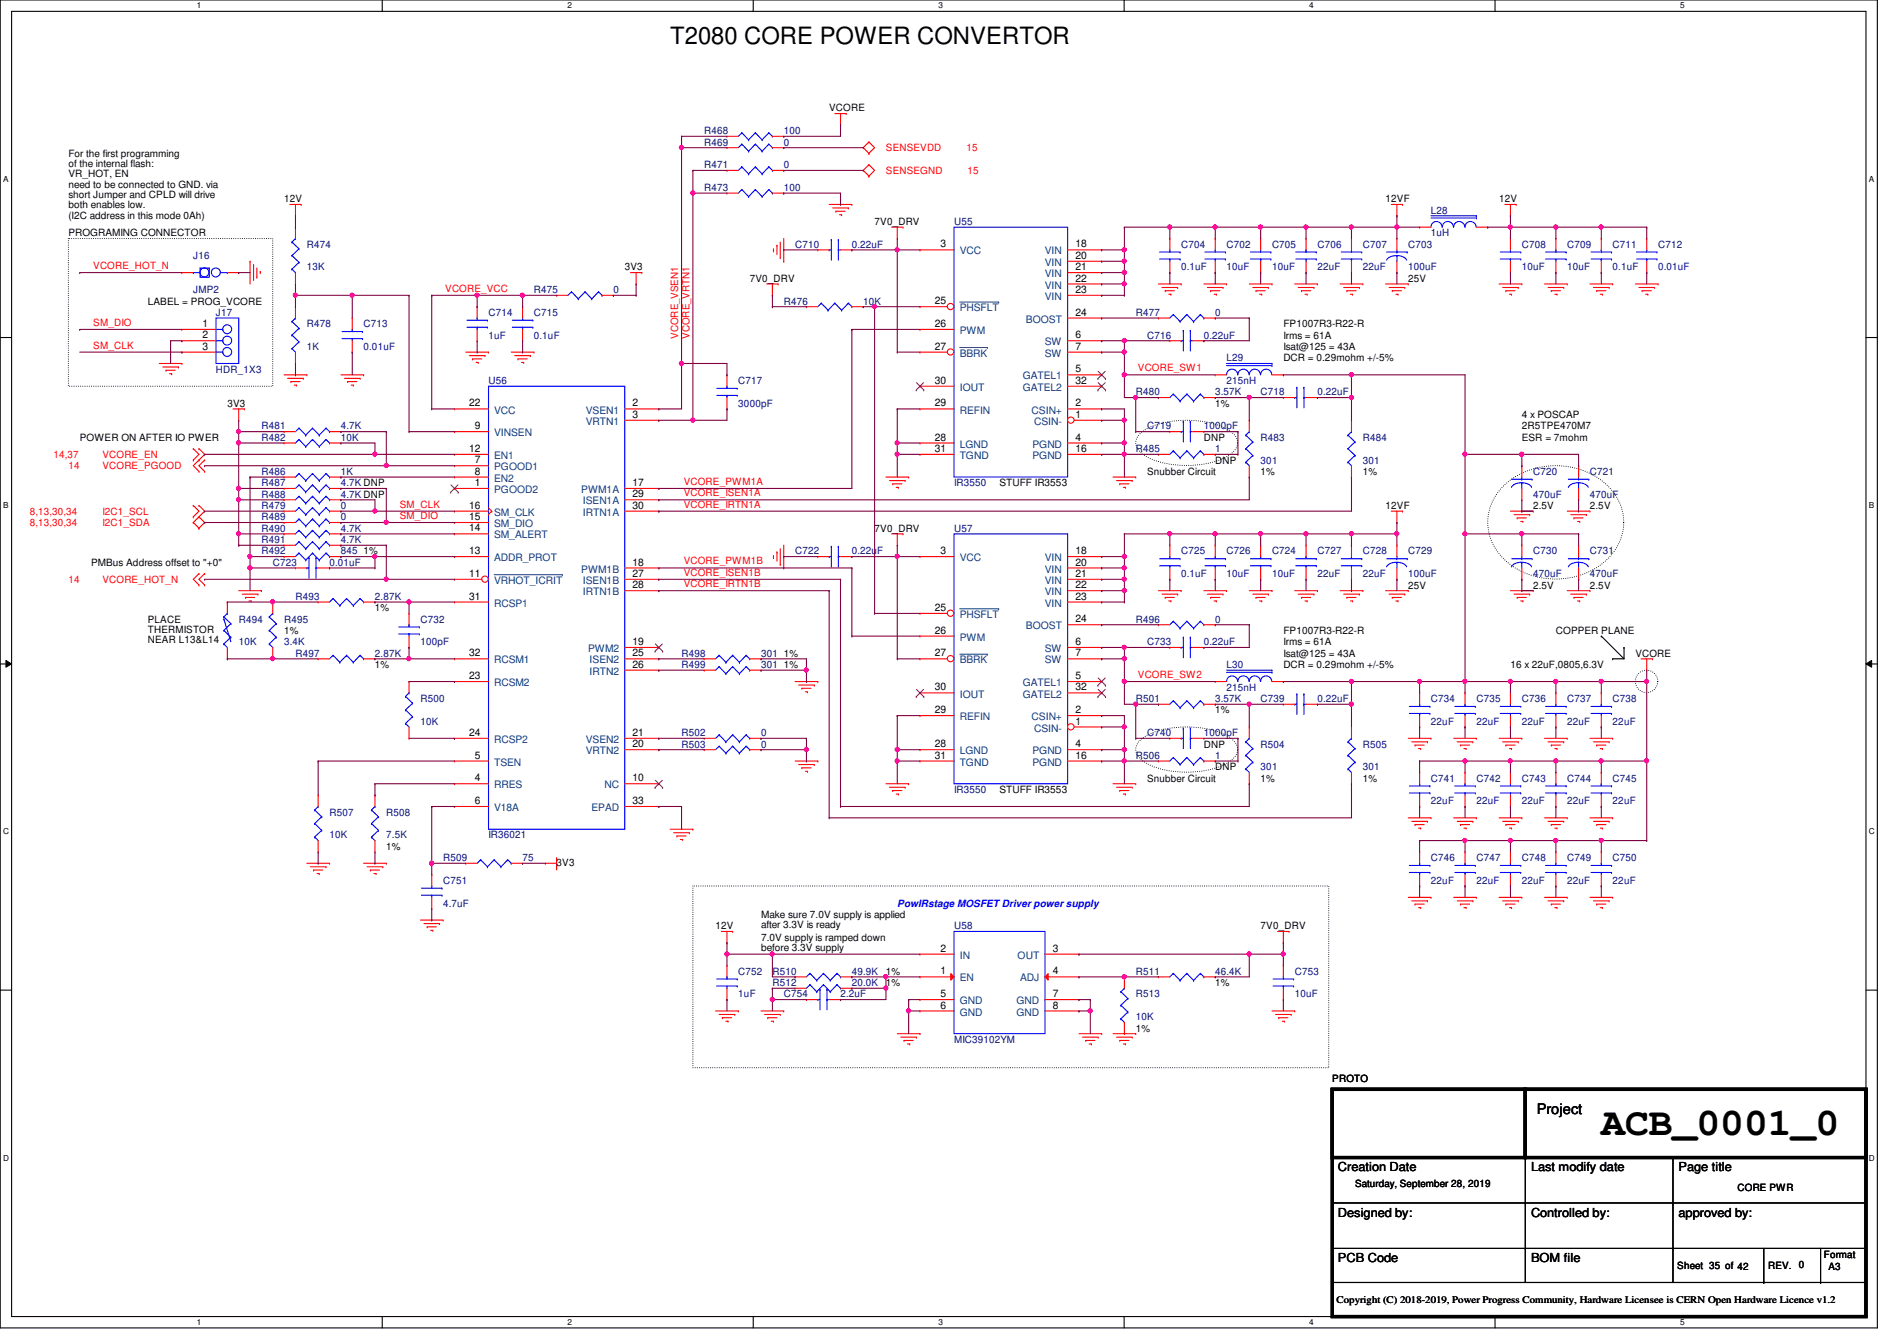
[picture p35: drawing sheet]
<svg xmlns="http://www.w3.org/2000/svg" width="297mm" height="210mm" viewBox="0 0 297 210" stroke-linecap="round" stroke-linejoin="round" font-family="sans-serif">
<defs><g id="words">
<text font-size="6.2" x="250.7" y="177.7">ACB_0001_0</text>
<text font-size="3.7" x="104.9" y="6.9">T2080 CORE POWER CONVERTOR</text>
<text font-size="2.3" x="240.6" y="174.4">Project</text>
<g font-size="1.9">
<text x="209.5" y="183.3">Creation Date</text>
<text x="239.7" y="183.3">Last modify date</text>
<text x="262.8" y="183.3">Page title</text>
<text x="209.5" y="190.4">Designed by:</text>
<text x="239.7" y="190.4">Controlled by:</text>
<text x="262.8" y="190.4">approved by:</text>
<text x="209.5" y="197.5">PCB Code</text>
<text x="239.7" y="197.5">BOM file</text>
</g>
<g font-size="1.6">
<text x="129.8" y="17.4">VCORE</text>
<text x="10.7" y="24.6">For the first programming</text>
<text x="10.7" y="26.2">of the internal flash:</text>
<text x="10.7" y="27.8">VR_HOT, EN</text>
<text x="10.7" y="29.4">need to be connected to GND. via</text>
<text x="10.7" y="31">short Jumper and CPLD will drive</text>
<text x="10.7" y="32.6">both enables low.</text>
<text x="10.7" y="34.2">(I2C address in this mode 0Ah)</text>
<text x="44.5" y="31.7">12V</text>
<text x="136.9" y="35.2">7V0_DRV</text>
<text x="217" y="31.7">12VF</text>
<text x="234.7" y="31.7">12V</text>
<text x="10.7" y="37">PROGRAMING CONNECTOR</text>
<text x="147.3" y="38.7">3</text>
<text x="168.4" y="38.7">18</text>
<text x="168.4" y="40.5">20</text>
<text x="23.2" y="47.7">LABEL = PROG_VCORE</text>
<text x="97.8" y="42.3">3V3</text>
<text x="117.4" y="44.1">7V0_DRV</text>
<text x="146.4" y="47.6">25</text>
<text x="168.4" y="42.3">21</text>
<text x="168.4" y="44.1">22</text>
<text x="168.4" y="45.8">23</text>
<text x="220.5" y="44.1">25V</text>
<text x="31.7" y="53">2</text>
<text x="31.7" y="51.2">1</text>
<text x="146.4" y="51.2">26</text>
<text x="168.4" y="49.4">24</text>
<text x="168.4" y="53">6</text>
<text x="201" y="51.2">FP1007R3-R22-R</text>
<text x="201" y="53">Irms = 61A</text>
<text x="31.7" y="54.7">3</text>
<text x="146.4" y="54.7">27</text>
<text x="168.4" y="54.7">7</text>
<text x="168.4" y="58.3">5</text>
<text x="201" y="56.6">DCR = 0.29mohm +/-5%</text>
<text x="201" y="54.8">Isat@125 = 43A</text>
<text x="35.6" y="63.7">3V3</text>
<text x="73.5" y="63.6">22</text>
<text x="99.1" y="63.6">2</text>
<text x="99.1" y="65.4">3</text>
<text x="146.4" y="63.6">29</text>
<text x="146.4" y="60.1">30</text>
<text x="168.4" y="65.4">1</text>
<text x="168.4" y="63.6">2</text>
<text x="168.4" y="60.1">32</text>
<text x="190.3" y="63.7">1%</text>
<text x="238.3" y="65.4">4 x POSCAP</text>
<text x="12.5" y="69">POWER ON AFTER IO PWER</text>
<text x="73.5" y="70.7">12</text>
<text x="74.4" y="67.2">9</text>
<text x="146.4" y="69">28</text>
<text x="146.4" y="70.7">31</text>
<text x="168.4" y="69">4</text>
<text x="168.4" y="70.7">16</text>
<text x="188.5" y="69">DNP</text>
<text x="238.3" y="67.2">2R5TPE470M7</text>
<text x="238.3" y="69">ESR = 7mohm</text>
<text x="74.4" y="76.1">1</text>
<text x="74.4" y="72.5">7</text>
<text x="74.4" y="74.3">8</text>
<text x="99.1" y="76.1">17</text>
<text x="99.1" y="77.9">29</text>
<text x="156.5" y="76.1">STUFF IR3553</text>
<text x="179.6" y="74.3">Snubber Circuit</text>
<text x="190.3" y="72.6">DNP</text>
<text x="197.4" y="74.3">1%</text>
<text x="213.4" y="74.3">1%</text>
<text x="73.5" y="83.2">14</text>
<text x="73.5" y="81.4">15</text>
<text x="73.5" y="79.6">16</text>
<text x="99.1" y="79.6">30</text>
<text x="136.9" y="83.2">7V0_DRV</text>
<text x="217" y="79.7">12VF</text>
<text x="240.1" y="79.7">2.5V</text>
<text x="249" y="79.7">2.5V</text>
<text x="14.3" y="88.6">PMBus Address offset to &quot;+0&quot;</text>
<text x="56.9" y="86.8">1%</text>
<text x="73.5" y="86.7">13</text>
<text x="99.1" y="88.5">18</text>
<text x="147.3" y="86.7">3</text>
<text x="168.4" y="86.7">18</text>
<text x="168.4" y="88.5">20</text>
<text x="58.7" y="95.7">1%</text>
<text x="73.5" y="90.3">11</text>
<text x="73.5" y="93.9">31</text>
<text x="99.1" y="90.3">27</text>
<text x="99.1" y="92.1">28</text>
<text x="146.4" y="95.6">25</text>
<text x="168.4" y="90.3">21</text>
<text x="168.4" y="92.1">22</text>
<text x="168.4" y="93.9">23</text>
<text x="220.5" y="92.1">25V</text>
<text x="240.1" y="92.1">2.5V</text>
<text x="249" y="92.1">2.5V</text>
<text x="23.2" y="97.5">PLACE</text>
<text x="23.2" y="99.1">THERMISTOR</text>
<text x="23.2" y="100.7">NEAR L13&amp;L14</text>
<text x="44.5" y="99.2">1%</text>
<text x="99.1" y="101">19</text>
<text x="146.4" y="99.2">26</text>
<text x="168.4" y="97.4">24</text>
<text x="168.4" y="101">6</text>
<text x="201" y="99.2">FP1007R3-R22-R</text>
<text x="201" y="101">Irms = 61A</text>
<text x="243.6" y="99.2">COPPER PLANE</text>
<text x="58.7" y="104.6">1%</text>
<text x="73.5" y="106.3">23</text>
<text x="73.5" y="102.7">32</text>
<text x="99.1" y="102.7">25</text>
<text x="99.1" y="104.5">26</text>
<text x="122.7" y="102.8">1%</text>
<text x="122.7" y="104.6">1%</text>
<text x="146.4" y="102.7">27</text>
<text x="168.4" y="102.7">7</text>
<text x="168.4" y="106.3">5</text>
<text x="201" y="104.6">DCR = 0.29mohm +/-5%</text>
<text x="201" y="102.8">Isat@125 = 43A</text>
<text x="236.5" y="104.6">16 x 22uF,0805,6.3V</text>
<text x="256.1" y="102.8">VCORE</text>
<text x="146.4" y="111.6">29</text>
<text x="146.4" y="108.1">30</text>
<text x="168.4" y="113.4">1</text>
<text x="168.4" y="111.6">2</text>
<text x="168.4" y="108.1">32</text>
<text x="190.3" y="111.7">1%</text>
<text x="73.5" y="115.2">24</text>
<text x="74.4" y="118.7">5</text>
<text x="99.1" y="117">20</text>
<text x="99.1" y="115.2">21</text>
<text x="146.4" y="117">28</text>
<text x="146.4" y="118.7">31</text>
<text x="168.4" y="117">4</text>
<text x="168.4" y="118.7">16</text>
<text x="188.5" y="117">DNP</text>
<text x="74.4" y="122.3">4</text>
<text x="74.4" y="125.9">6</text>
<text x="99.1" y="122.3">10</text>
<text x="99.1" y="125.9">33</text>
<text x="156.5" y="124.1">STUFF IR3553</text>
<text x="179.6" y="122.3">Snubber Circuit</text>
<text x="190.3" y="120.6">DNP</text>
<text x="197.4" y="122.3">1%</text>
<text x="213.4" y="122.3">1%</text>
<text x="60.5" y="133">1%</text>
<text x="87.2" y="135.5">3V3</text>
<text x="119.2" y="143.7">Make sure 7.0V supply is applied</text>
<text x="112.1" y="145.5">12V</text>
<text x="119.2" y="145.3">after 3.3V is ready</text>
<text x="119.2" y="147.2">7.0V supply is ramped down</text>
<text x="119.2" y="148.8">before 3.3V supply</text>
<text x="147.3" y="149">2</text>
<text x="164.8" y="149">3</text>
<text x="197.4" y="145.5">7V0_DRV</text>
<text x="138.7" y="154.3">1%</text>
<text x="138.7" y="152.6">1%</text>
<text x="147.3" y="152.5">1</text>
<text x="164.8" y="152.5">4</text>
<text x="190.3" y="154.3">1%</text>
<text x="147.3" y="156.1">5</text>
<text x="147.3" y="157.9">6</text>
<text x="164.8" y="156.1">7</text>
<text x="164.8" y="157.9">8</text>
<text x="177.8" y="161.5">1%</text>
<text x="208.6" y="169.3">PROTO</text>
<text x="212.2" y="185.8">Saturday, September 28, 2019</text>
<text x="272.1" y="186.4">CORE PWR</text>
<text x="285.6" y="196.8">Format</text>
<text x="209.3" y="203.9">Copyright (C) 2018-2019, Power Progress Community, Hardware Licensee is CERN Open Hardware Licence v1.2</text>
<text x="262.6" y="198.6">Sheet 35 of 42</text>
<text x="276.9" y="198.6">REV.</text>
<text x="281.7" y="198.5">0</text>
<text x="286.3" y="198.8">A3</text>
</g>
<g font-size="1.6" fill="#00007f">
<text x="110.3" y="21">R468</text>
<text x="110.3" y="22.8">R469</text>
<text x="122.7" y="21">100</text>
<text x="122.7" y="22.8">0</text>
<text x="110.3" y="26.3">R471</text>
<text x="110.3" y="29.9">R473</text>
<text x="122.7" y="26.3">0</text>
<text x="122.7" y="29.9">100</text>
<text x="149.4" y="35.2">U55</text>
<text x="224.1" y="33.4">L28</text>
<text x="30.3" y="40.6">J16</text>
<text x="48" y="38.8">R474</text>
<text x="124.5" y="38.8">C710</text>
<text x="133.4" y="38.8">0.22uF</text>
<text x="185" y="38.8">C704</text>
<text x="192.1" y="38.8">C702</text>
<text x="199.2" y="38.8">C705</text>
<text x="206.3" y="38.8">C706</text>
<text x="213.4" y="38.8">C707</text>
<text x="220.5" y="38.8">C703</text>
<text x="224.1" y="37">1uH</text>
<text x="238.3" y="38.8">C708</text>
<text x="245.4" y="38.8">C709</text>
<text x="252.5" y="38.8">C711</text>
<text x="259.6" y="38.8">C712</text>
<text x="30.3" y="45.9">JMP2</text>
<text x="48" y="42.3">13K</text>
<text x="83.6" y="45.9">R475</text>
<text x="96.1" y="45.9">0</text>
<text x="122.7" y="47.7">R476</text>
<text x="135.2" y="47.7">10K</text>
<text x="185" y="42.3">0.1uF</text>
<text x="192.1" y="42.3">10uF</text>
<text x="199.2" y="42.3">10uF</text>
<text x="206.3" y="42.3">22uF</text>
<text x="213.4" y="42.3">22uF</text>
<text x="220.5" y="42.3">100uF</text>
<text x="238.3" y="42.3">10uF</text>
<text x="245.4" y="42.3">10uF</text>
<text x="252.5" y="42.3">0.1uF</text>
<text x="259.6" y="42.3">0.01uF</text>
<text x="33.8" y="49.4">J17</text>
<text x="48" y="51.2">R478</text>
<text x="56.9" y="51.2">C713</text>
<text x="76.5" y="49.4">C714</text>
<text x="76.5" y="53">1uF</text>
<text x="83.6" y="49.4">C715</text>
<text x="83.6" y="53">0.1uF</text>
<text x="177.8" y="49.4">R477</text>
<text x="179.6" y="53">C716</text>
<text x="188.5" y="53">0.22uF</text>
<text x="190.3" y="49.4">0</text>
<text x="33.8" y="58.3">HDR_1X3</text>
<text x="48" y="54.8">1K</text>
<text x="56.9" y="54.8">0.01uF</text>
<text x="192.1" y="56.6">L29</text>
<text x="76.5" y="60.1">U56</text>
<text x="115.6" y="60.1">C717</text>
<text x="115.6" y="63.7">3000pF</text>
<text x="177.8" y="61.9">R480</text>
<text x="190.3" y="61.9">3.57K</text>
<text x="192.1" y="60.1">215nH</text>
<text x="197.4" y="61.9">C718</text>
<text x="206.3" y="61.9">0.22uF</text>
<text x="40.9" y="67.2">R481</text>
<text x="40.9" y="69">R482</text>
<text x="53.4" y="67.2">4.7K</text>
<text x="53.4" y="69">10K</text>
<text x="177.8" y="70.8">R485</text>
<text x="179.6" y="67.2">C719</text>
<text x="188.5" y="67.2">1000pF</text>
<text x="190.3" y="70.8">1</text>
<text x="197.4" y="69">R483</text>
<text x="213.4" y="69">R484</text>
<text x="40.9" y="76.1">R487</text>
<text x="40.9" y="77.9">R488</text>
<text x="40.9" y="74.3">R486</text>
<text x="53.4" y="76.1">4.7K DNP</text>
<text x="53.4" y="77.9">4.7K DNP</text>
<text x="53.4" y="74.3">1K</text>
<text x="149.4" y="76.1">IR3550</text>
<text x="197.4" y="72.6">301</text>
<text x="213.4" y="72.6">301</text>
<text x="240.1" y="74.3">C720</text>
<text x="240.1" y="77.9">470uF</text>
<text x="249" y="74.3">C721</text>
<text x="249" y="77.9">470uF</text>
<text x="40.9" y="81.4">R489</text>
<text x="40.9" y="83.2">R490</text>
<text x="40.9" y="79.7">R479</text>
<text x="53.4" y="81.4">0</text>
<text x="53.4" y="83.2">4.7K</text>
<text x="53.4" y="79.7">0</text>
<text x="149.4" y="83.2">U57</text>
<text x="40.9" y="86.8">R492</text>
<text x="40.9" y="85">R491</text>
<text x="42.7" y="88.6">C723</text>
<text x="51.6" y="88.6">0.01uF</text>
<text x="53.4" y="86.8">845</text>
<text x="53.4" y="85">4.7K</text>
<text x="124.5" y="86.8">C722</text>
<text x="133.4" y="86.8">0.22uF</text>
<text x="185" y="86.8">C725</text>
<text x="192.1" y="86.8">C726</text>
<text x="199.2" y="86.8">C724</text>
<text x="206.3" y="86.8">C727</text>
<text x="213.4" y="86.8">C728</text>
<text x="220.5" y="86.8">C729</text>
<text x="240.1" y="86.8">C730</text>
<text x="249" y="86.8">C731</text>
<text x="46.3" y="93.9">R493</text>
<text x="58.7" y="93.9">2.87K</text>
<text x="185" y="90.3">0.1uF</text>
<text x="192.1" y="90.3">10uF</text>
<text x="199.2" y="90.3">10uF</text>
<text x="206.3" y="90.3">22uF</text>
<text x="213.4" y="90.3">22uF</text>
<text x="220.5" y="90.3">100uF</text>
<text x="240.1" y="90.3">470uF</text>
<text x="249" y="90.3">470uF</text>
<text x="37.4" y="97.5">R494</text>
<text x="37.4" y="101">10K</text>
<text x="44.5" y="97.5">R495</text>
<text x="44.5" y="101">3.4K</text>
<text x="65.8" y="97.5">C732</text>
<text x="65.8" y="101">100pF</text>
<text x="177.8" y="97.5">R496</text>
<text x="179.6" y="101">C733</text>
<text x="188.5" y="101">0.22uF</text>
<text x="190.3" y="97.5">0</text>
<text x="46.3" y="102.8">R497</text>
<text x="58.7" y="102.8">2.87K</text>
<text x="106.7" y="102.8">R498</text>
<text x="106.7" y="104.6">R499</text>
<text x="119.2" y="102.8">301</text>
<text x="119.2" y="104.6">301</text>
<text x="192.1" y="104.6">L30</text>
<text x="65.8" y="109.9">R500</text>
<text x="65.8" y="113.5">10K</text>
<text x="177.8" y="109.9">R501</text>
<text x="190.3" y="109.9">3.57K</text>
<text x="192.1" y="108.1">215nH</text>
<text x="197.4" y="109.9">C739</text>
<text x="206.3" y="109.9">0.22uF</text>
<text x="224.1" y="109.9">C734</text>
<text x="224.1" y="113.5">22uF</text>
<text x="231.2" y="109.9">C735</text>
<text x="231.2" y="113.5">22uF</text>
<text x="238.3" y="109.9">C736</text>
<text x="238.3" y="113.5">22uF</text>
<text x="245.4" y="109.9">C737</text>
<text x="245.4" y="113.5">22uF</text>
<text x="252.5" y="109.9">C738</text>
<text x="252.5" y="113.5">22uF</text>
<text x="106.7" y="115.2">R502</text>
<text x="106.7" y="117">R503</text>
<text x="119.2" y="115.2">0</text>
<text x="119.2" y="117">0</text>
<text x="177.8" y="118.8">R506</text>
<text x="179.6" y="115.2">C740</text>
<text x="188.5" y="115.2">1000pF</text>
<text x="190.3" y="118.8">1</text>
<text x="197.4" y="117">R504</text>
<text x="213.4" y="117">R505</text>
<text x="149.4" y="124.1">IR3550</text>
<text x="197.4" y="120.6">301</text>
<text x="213.4" y="120.6">301</text>
<text x="224.1" y="122.3">C741</text>
<text x="224.1" y="125.9">22uF</text>
<text x="231.2" y="122.3">C742</text>
<text x="231.2" y="125.9">22uF</text>
<text x="238.3" y="122.3">C743</text>
<text x="238.3" y="125.9">22uF</text>
<text x="245.4" y="122.3">C744</text>
<text x="245.4" y="125.9">22uF</text>
<text x="252.5" y="122.3">C745</text>
<text x="252.5" y="125.9">22uF</text>
<text x="51.6" y="127.7">R507</text>
<text x="51.6" y="131.2">10K</text>
<text x="60.5" y="127.7">R508</text>
<text x="60.5" y="131.2">7.5K</text>
<text x="76.5" y="131.2">IR36021</text>
<text x="69.4" y="134.8">R509</text>
<text x="81.8" y="134.8">75</text>
<text x="224.1" y="134.8">C746</text>
<text x="231.2" y="134.8">C747</text>
<text x="238.3" y="134.8">C748</text>
<text x="245.4" y="134.8">C749</text>
<text x="252.5" y="134.8">C750</text>
<text x="69.4" y="138.3">C751</text>
<text x="69.4" y="141.9">4.7uF</text>
<text x="224.1" y="138.3">22uF</text>
<text x="231.2" y="138.3">22uF</text>
<text x="238.3" y="138.3">22uF</text>
<text x="245.4" y="138.3">22uF</text>
<text x="252.5" y="138.3">22uF</text>
<text x="149.4" y="145.5">U58</text>
<text x="115.6" y="152.6">C752</text>
<text x="120.9" y="154.3">R512</text>
<text x="120.9" y="152.6">R510</text>
<text x="133.4" y="154.3">20.0K</text>
<text x="133.4" y="152.6">49.9K</text>
<text x="177.8" y="152.6">R511</text>
<text x="190.3" y="152.6">46.4K</text>
<text x="202.7" y="152.6">C753</text>
<text x="115.6" y="156.1">1uF</text>
<text x="122.7" y="156.1">C754</text>
<text x="131.6" y="156.1">2.2uF</text>
<text x="177.8" y="156.1">R513</text>
<text x="177.8" y="159.7">10K</text>
<text x="202.7" y="156.1">10uF</text>
<text x="149.4" y="163.2">MIC39102YM</text>
</g>
<g font-size="1.6" fill="#f00">
<text x="138.7" y="23.7">SENSEVDD</text>
<text x="151.3" y="23.7">15</text>
<text x="138.7" y="27.2">SENSEGND</text>
<text x="151.5" y="27.2">15</text>
<text x="14.6" y="42.1">VCORE_HOT_N</text>
<text x="69.7" y="45.7">VCORE_VCC</text>
<text x="14.6" y="51">SM_DIO</text>
<text x="106.2" y="53" transform="rotate(-90 106.2 53)">VCORE_VSEN1</text>
<text x="107.9" y="53" transform="rotate(-90 107.9 53)">VCORE_VRTN1</text>
<text x="14.6" y="54.6">SM_CLK</text>
<text x="178.2" y="58.1">VCORE_SW1</text>
<text x="8.4" y="71.7">14,37</text>
<text x="16" y="71.7">VCORE_EN</text>
<text x="10.7" y="73.4">14</text>
<text x="16" y="73.4">VCORE_PGOOD</text>
<text x="107.1" y="75.9">VCORE_PWM1A</text>
<text x="107.1" y="77.7">VCORE_ISEN1A</text>
<text x="4.7" y="80.6">8,13,30,34</text>
<text x="4.7" y="82.3">8,13,30,34</text>
<text x="16" y="80.6">I2C1_SCL</text>
<text x="16" y="82.3">I2C1_SDA</text>
<text x="62.6" y="79.5">SM_CLK</text>
<text x="62.6" y="81.2">SM_DIO</text>
<text x="107.1" y="79.5">VCORE_IRTN1A</text>
<text x="107.1" y="88.3">VCORE_PWM1B</text>
<text x="10.7" y="91.2">14</text>
<text x="16" y="91.2">VCORE_HOT_N</text>
<text x="107.1" y="90.1">VCORE_ISEN1B</text>
<text x="107.1" y="91.9">VCORE_IRTN1B</text>
<text x="178.2" y="106.1">VCORE_SW2</text>
</g>
<g font-size="1.6" fill="#00407f">
<text x="150.3" y="39.8">VCC</text>
<text x="163.6" y="39.8">VIN</text>
<text x="163.6" y="41.6">VIN</text>
<text x="163.6" y="43.4">VIN</text>
<text x="163.6" y="45.2">VIN</text>
<text x="163.6" y="46.9">VIN</text>
<text x="150.3" y="48.7">PHSFLT</text>
<text x="150.3" y="52.3">PWM</text>
<text x="160.7" y="50.5">BOOST</text>
<text x="150.3" y="55.8">BBRK</text>
<text x="160.1" y="59.4">GATEL1</text>
<text x="163.6" y="54.1">SW</text>
<text x="163.6" y="55.8">SW</text>
<text x="77.4" y="64.7">VCC</text>
<text x="91.7" y="64.7">VSEN1</text>
<text x="150.3" y="64.7">REFIN</text>
<text x="150.3" y="61.2">IOUT</text>
<text x="160.1" y="61.2">GATEL2</text>
<text x="161.5" y="64.7">CSIN+</text>
<text x="77.4" y="68.3">VINSEN</text>
<text x="77.4" y="71.8">EN1</text>
<text x="91.7" y="66.5">VRTN1</text>
<text x="150.3" y="70.1">LGND</text>
<text x="150.3" y="71.8">TGND</text>
<text x="161.7" y="70.1">PGND</text>
<text x="161.7" y="71.8">PGND</text>
<text x="161.9" y="66.5">CSIN-</text>
<text x="77.4" y="77.2">PGOOD2</text>
<text x="77.4" y="73.6">PGOOD1</text>
<text x="77.4" y="75.4">EN2</text>
<text x="91" y="77.2">PWM1A</text>
<text x="77.4" y="82.5">SM_DIO</text>
<text x="77.4" y="80.7">SM_CLK</text>
<text x="91.3" y="79">ISEN1A</text>
<text x="91.3" y="80.7">IRTN1A</text>
<text x="77.4" y="87.8">ADDR_PROT</text>
<text x="77.4" y="84.3">SM_ALERT</text>
<text x="91" y="89.6">PWM1B</text>
<text x="150.3" y="87.8">VCC</text>
<text x="163.6" y="87.8">VIN</text>
<text x="163.6" y="89.6">VIN</text>
<text x="77.4" y="91.4">VRHOT_ICRIT</text>
<text x="77.4" y="95">RCSP1</text>
<text x="91.3" y="91.4">ISEN1B</text>
<text x="91.3" y="93.2">IRTN1B</text>
<text x="163.6" y="91.4">VIN</text>
<text x="163.6" y="93.2">VIN</text>
<text x="163.6" y="95">VIN</text>
<text x="150.3" y="96.7">PHSFLT</text>
<text x="150.3" y="100.3">PWM</text>
<text x="160.7" y="98.5">BOOST</text>
<text x="77.4" y="107.4">RCSM2</text>
<text x="77.4" y="103.8">RCSM1</text>
<text x="92.1" y="102.1">PWM2</text>
<text x="92.3" y="103.8">ISEN2</text>
<text x="92.3" y="105.6">IRTN2</text>
<text x="150.3" y="103.8">BBRK</text>
<text x="160.1" y="107.4">GATEL1</text>
<text x="163.6" y="102.1">SW</text>
<text x="163.6" y="103.8">SW</text>
<text x="150.3" y="112.7">REFIN</text>
<text x="150.3" y="109.2">IOUT</text>
<text x="160.1" y="109.2">GATEL2</text>
<text x="161.5" y="112.7">CSIN+</text>
<text x="77.4" y="119.8">TSEN</text>
<text x="77.4" y="116.3">RCSP2</text>
<text x="91.7" y="118.1">VRTN2</text>
<text x="91.7" y="116.3">VSEN2</text>
<text x="150.3" y="118.1">LGND</text>
<text x="150.3" y="119.8">TGND</text>
<text x="161.7" y="118.1">PGND</text>
<text x="161.7" y="119.8">PGND</text>
<text x="161.9" y="114.5">CSIN-</text>
<text x="77.4" y="123.4">RRES</text>
<text x="94.7" y="123.4">NC</text>
<text x="77.4" y="127">V18A</text>
<text x="92.6" y="127">EPAD</text>
<text x="150.3" y="153.6">EN</text>
<text x="150.3" y="150.1">IN</text>
<text x="159.3" y="150.1">OUT</text>
<text x="159.7" y="153.6">ADJ</text>
<text x="150.3" y="157.2">GND</text>
<text x="150.3" y="159">GND</text>
<text x="159.2" y="157.2">GND</text>
<text x="159.2" y="159">GND</text>
</g>
<text font-size="1.6" fill="#00f" x="140.5" y="141.9">PowIRstage MOSFET Driver power supply</text>
<g font-size="1.3">
<text x="30.8" y="1.3">1</text>
<text x="88.9" y="1.3">2</text>
<text x="146.9" y="1.3">3</text>
<text x="205" y="1.3">4</text>
<text x="263.1" y="1.3">5</text>
<text x=".5" y="28.4">A</text>
<text x="292.6" y="28.4">A</text>
<text x=".5" y="79.5">B</text>
<text x="292.6" y="79.5">B</text>
<text x=".5" y="130.6">C</text>
<text x="292.6" y="130.6">C</text>
<text x=".5" y="181.7">D</text>
<text x="292.6" y="181.7">D</text>
<text x="30.8" y="207.4">1</text>
<text x="88.9" y="207.4">2</text>
<text x="146.9" y="207.4">3</text>
<text x="205" y="207.4">4</text>
<text x="263.1" y="207.4">5</text>
</g>
</g></defs>
<path d="M0 0h294v207.9h-294zM1.8 1.8h290.4v204.3h-290.4z" fill="none" stroke="#000" stroke-width=".17"/>
<g fill="#fff">
<path d="M30.8 .2h.7v1.4h-.7z"/>
<path d="M30.8 206.2h.7v1.4h-.7z"/>
</g>
<path d="M59.9 0v1.8M59.9 206.1v1.8" fill="none" stroke="#000" stroke-width=".17"/>
<g fill="#fff">
<path d="M88.9 .2h.6v1.4h-.6z"/>
<path d="M88.9 206.2h.6v1.4h-.6z"/>
</g>
<path d="M117.9 0v1.8M117.9 206.1v1.8" fill="none" stroke="#000" stroke-width=".17"/>
<g fill="#fff">
<path d="M146.9 .2h.7v1.4h-.7z"/>
<path d="M146.9 206.2h.7v1.4h-.7z"/>
</g>
<path d="M176 0v1.8M176 206.1v1.8" fill="none" stroke="#000" stroke-width=".17"/>
<g fill="#fff">
<path d="M205 .2h.7v1.4h-.7z"/>
<path d="M205 206.2h.7v1.4h-.7z"/>
</g>
<path d="M234.1 0v1.8M234.1 206.1v1.8" fill="none" stroke="#000" stroke-width=".17"/>
<g fill="#fff">
<path d="M263.1 .2h.7v1.4h-.7z"/>
<path d="M263.1 206.2h.7v1.4h-.7z"/>
<path d="M.5 27.3h.8v1.4h-.8z"/>
<path d="M292.6 27.3h.9v1.4h-.9z"/>
<path d="M.5 78.4h.8v1.4h-.8z"/>
<path d="M292.6 78.4h.9v1.4h-.9z"/>
</g>
<path d="M0 52.8h1.8M292.2 52.8h1.8" fill="none" stroke="#000" stroke-width=".17"/>
<g fill="#fff">
<path d="M.5 129.5h.9v1.4h-.9z"/>
<path d="M292.6 129.5h.9v1.4h-.9z"/>
</g>
<path d="M0 103.9h1.8M292.2 103.9h1.8" fill="none" stroke="#000" stroke-width=".17"/>
<path d="M.9 103.4l.9 .5-.9 .5zM292.2 103.9l.9-.5v1z" fill="#000"/>
<path d="M.9 103.4l.9 .5-.9 .5zM292.2 103.9l.9-.5v1z" fill="none" stroke="#000" stroke-width=".16"/>
<g fill="#fff">
<path d="M.5 180.5h.9v1.4h-.9z"/>
<path d="M292.6 180.5h.9v1.4h-.9z"/>
</g>
<g fill="none" stroke="#000" stroke-width=".17">
<path d="M250.7 99.6h.1M250.7 99.6l3.6 3.5M252.5 103.1h.1M252.5 103.1h1.8M254.3 101.3h.1M254.3 101.3v1.8M0 155h1.8M292.2 155h1.8M208.6 170.5h8.9M217.5 170.5h.1M208.6 188.3h83.6M208.6 195.4h83.6"/>
<path d="M238.8 188.3h.1M238.8 195.4h.1M238.8 195.4v5.3h-30.2M238.8 181.2v14.2M262 188.3h.1M262 195.4h.1M262 195.4v5.3h-23.2M262 181.2v14.2M276.2 195.4v5.3M285.1 195.4v5.3M292.2 188.3h.1M292.2 195.4h.1"/>
<path d="M262 200.7h30.2M276.2 200.7h.1M285.1 200.7h.1M292.2 200.7h.1"/>
</g>
<g fill="none" stroke="#000" stroke-width=".17" stroke-dasharray="0 .3">
<path d="M10.7 37.3h32v23.2h-32zM178.7 67.7a12.6 12.6 0 0 1 8.4-1.9 10.6 10.6 0 0 1 5.8 1.9 1.92 1.92 0 0 1 0 3.2 12.6 12.6 0 0 1-8.4 1.9 10.4 10.4 0 0 1-5.8-1.9 1.93 1.93 0 0 1 0-3.2zM235.6 75.9a12.1 12.1 0 0 1 16.7 .8 7.9 7.9 0 0 1-1.6 11.7 12 12 0 0 1-15.8-1.6 7.8 7.8 0 0 1 .7-10.9zM178.7 115.7a12.6 12.6 0 0 1 8.4-1.9 10.6 10.6 0 0 1 5.8 1.9 1.92 1.92 0 0 1 0 3.2 12.6 12.6 0 0 1-8.4 1.9 10.4 10.4 0 0 1-5.8-1.9 1.93 1.93 0 0 1 0-3.2zM108.5 138.7h99.6v28.4h-99.6z"/>
<circle cx="257.8" cy="106.7" r="1.76"/>
</g>
<g fill="none" stroke="#f00" stroke-width=".17">
<path d="M130.7 17.8h1.8M131.6 19.6h.1M131.6 17.8v1.8M132.5 17.8h.1M45.4 32h1.8M46.3 33.8h.1M46.3 32v1.8M47.2 32h.1M121.1 39.3h.1M121.1 38.9v.4M121.7 38.4h.1M121.7 38.4v1.4"/>
<path d="M122.2 37.9v2.4M122.7 37.3v3.6M129.8 32h3.6M130.4 32.6h2.4M130.9 33.1h.1M130.9 33.1h1.4M131.4 33.6h.4M131.8 33.6h.1M132.8 32.6h.1M133.4 32h.1M135.2 23.1h.1M135.2 26.7h.1"/>
<path d="M135.2 23.1l.9 .9M135.2 26.7l.9 .9M136.1 22.2h.1M136.1 24h.1M136.1 25.8h.1M136.1 27.6h.1M136.1 22.2l.8 .9-.8 .9M136.1 22.2l-.9 .9M136.1 25.8l.8 .9-.8 .9M136.1 25.8l-.9 .9M139.6 35.6h1.8M140.5 37.3h.1"/>
<path d="M140.5 35.6v1.7M141.4 35.6h.1M217.8 32h1.8M218.7 33.8h.1M218.7 32v1.8M219.6 32h.1M235.6 32h1.8M236.5 33.8h.1M236.5 32v1.8M237.4 32h.1M24.9 56.9h3.6M25.5 57.4h2.4"/>
<path d="M26 58h.1M26 58h1.4M26.5 58.5h.4M26.9 58.5h.1M27.9 57.4h.1M28.5 56.9h.1M39.2 40.9h.1M39.2 40.9v3.5M39.7 41.4h.1M39.7 41.4v2.5M40.2 43.4h.1M40.2 42v1.4"/>
<path d="M40.8 42.5h.1M40.8 42.5v.3M44.5 58.7h3.5M45 59.2h2.5M45.5 59.7h.1M45.5 59.7h1.5M47.5 59.2h.1M48 58.7h.1M53.4 58.7h3.5M53.9 59.2h2.5M54.4 59.7h.1M54.4 59.7h1.5"/>
<path d="M56.4 59.2h.1M56.9 58.7h.1M72.9 55.1h3.6M73.5 55.7h2.4M74 56.2h.1M74 56.2h1.4M74.5 56.7h.4M74.9 56.7h.1M75.9 55.7h.1M76.5 55.1h.1M80 55.1h3.6M80.6 55.7h2.5"/>
<path d="M81.1 56.2h.1M81.1 56.2h1.4M81.7 56.7h.3M82 56.7h.1M83.1 55.7h.1M83.6 55.1h.1M98.7 42.7h1.8M99.6 44.4h.1M99.6 42.7v1.7M100.5 42.7h.1M120.1 44.4h1.7M120.9 46.2h.1"/>
<path d="M120.9 44.4v1.8M121.8 44.4h.1M122.2 40.3h.1M122.7 40.9h.1M126.3 48h.1M126.3 48h1.8M133.4 48h1.8M135.2 48h.1M181.4 44.4h3.6M181.9 45h2.5M182.5 45.5h.1M182.5 45.5h1.4"/>
<path d="M183 46.1h.3M183.3 46.1h.1M184.4 45h.1M185 44.4h.1M188.5 44.4h3.6M189.1 45h2.4M189.6 45.5h.1M189.6 45.5h1.4M190.1 46.1h.4M190.5 46.1h.1M191.5 45h.1M192.1 44.4h.1"/>
<path d="M195.6 44.4h3.6M196.2 45h2.4M196.7 45.5h.1M196.7 45.5h1.4M197.2 46.1h.4M197.6 46.1h.1M198.6 45h.1M199.2 44.4h.1M202.7 44.4h3.6M203.3 45h2.4M203.8 45.5h.1M203.8 45.5h1.4"/>
<path d="M204.3 46.1h.4M204.7 46.1h.1M205.7 45h.1M206.3 44.4h.1M209.8 44.4h3.6M210.4 45h2.4M210.9 45.5h.1M210.9 45.5h1.4M211.5 46.1h.3M211.8 46.1h.1M212.8 45h.1M213.4 44.4h.1"/>
<path d="M217 44.4h3.5M217.5 45h2.5M218 45.5h.1M218 45.5h1.5M218.6 46.1h.3M218.9 46.1h.1M220 45h.1M220.5 44.4h.1M234.7 44.4h3.6M235.3 45h2.4M235.8 45.5h.1M235.8 45.5h1.4"/>
<path d="M236.3 46.1h.4M236.7 46.1h.1M237.7 45h.1M238.3 44.4h.1M241.8 44.4h3.6M242.4 45h2.5M242.9 45.5h.1M242.9 45.5h1.4M243.5 46.1h.3M243.8 46.1h.1M244.9 45h.1M245.4 44.4h.1"/>
<path d="M249 44.4h3.5M249.5 45h2.5M250 45.5h.1M250 45.5h1.5M250.6 46.1h.3M250.9 46.1h.1M252 45h.1M252.5 44.4h.1M256.1 44.4h3.5M256.6 45h2.5M257.1 45.5h.1M257.1 45.5h1.5"/>
<path d="M257.7 46.1h.3M258 46.1h.1M259.1 45h.1M259.6 44.4h.1M30.3 72h.1M30.3 70.2h.1M30.3 79.1h.1M30.3 70.2l.9 .9-.9 .9M30.3 79.1l.9 .9-.9 .9M31.2 70.2h.1M31.2 72h.1M31.2 73.8h.1"/>
<path d="M31.2 79.1h.1M31.2 70.2l.8 .9-1.7 1.8 .9 .9M31.2 79.1l.8 .9-1.7 1.8M32 72h.1M32 73.8h.1M32 72l-.8 .9 .8 .9M36.5 64h1.8M37.4 65.8h.1M37.4 64v1.8M38.3 64h.1M46.1 60.3h.3M46.4 60.3h.1"/>
<path d="M55 60.3h.3M55.3 60.3h.1M138.7 74.7h3.6M139.3 75.2h2.4M139.8 75.7h.1M139.8 75.7h1.4M140.3 76.3h.4M140.7 76.3h.1M141.7 75.2h.1M142.3 74.7h.1M174.3 74.7h3.5M174.8 75.2h2.5"/>
<path d="M175.3 75.7h.1M175.3 75.7h1.5M175.9 76.3h.3M176.2 76.3h.1M177.3 75.2h.1M177.8 74.7h.1M30.3 80.9h.1M30.3 81.8h.1M30.3 81.8l.9 .9M31.2 80.9h.1M31.2 82.7h.1M31.2 89.8h.1"/>
<path d="M31.2 91.6h.1M31.2 80.9l.8 .9-.8 .9M31.2 89.8l-.9 .9 .9 .9M32 89.8h.1M32 91.6h.1M32 89.8l-.8 .9 .8 .9M37.4 92.5h3.5M37.9 93h2.5M38.4 93.5h.1M38.4 93.5h1.5M39 94.1h.3M39.3 94.1h.1"/>
<path d="M40.4 93h.1M40.9 92.5h.1M121.1 87.3h.1M121.1 87v.3M121.7 86.4h.1M121.7 86.4v1.4M122.2 88.3h.1M122.2 85.9v2.4M122.7 88.9h.1M122.7 85.3v3.6M139.6 83.6h1.8M140.5 85.3h.1"/>
<path d="M140.5 83.6v1.7M141.4 83.6h.1M181.4 92.5h3.6M181.9 93h2.5M182.5 93.5h.1M182.5 93.5h1.4M183 94.1h.3M183.3 94.1h.1M184.4 93h.1M185 92.5h.1M188.5 92.5h3.6M189.1 93h2.4"/>
<path d="M189.6 93.5h.1M189.6 93.5h1.4M190.1 94.1h.4M190.5 94.1h.1M191.5 93h.1M192.1 92.5h.1M195.6 92.5h3.6M196.2 93h2.4M196.7 93.5h.1M196.7 93.5h1.4M197.2 94.1h.4M197.6 94.1h.1"/>
<path d="M198.6 93h.1M199.2 92.5h.1M202.7 92.5h3.6M203.3 93h2.4M203.8 93.5h.1M203.8 93.5h1.4M204.3 94.1h.4M204.7 94.1h.1M205.7 93h.1M206.3 92.5h.1M209.8 92.5h3.6M210.4 93h2.4"/>
<path d="M210.9 93.5h.1M210.9 93.5h1.4M211.5 94.1h.3M211.8 94.1h.1M212.8 93h.1M213.4 92.5h.1M217 92.5h3.5M217.5 93h2.5M217.8 80h1.8M218 93.5h.1M218 93.5h1.5M218.6 94.1h.3"/>
<path d="M218.7 81.8h.1M218.7 80v1.8M218.9 94.1h.1M219.6 80h.1M220 93h.1M220.5 92.5h.1M236.5 92.5h3.6M236.5 80h3.6M237.1 93h2.4M237.1 80.6h2.4M237.6 81.1h.1M237.6 93.5h.1"/>
<path d="M237.6 93.5h1.4M237.6 81.1h1.4M238.1 94.1h.4M238.1 81.6h.4M238.5 81.6h.1M238.5 94.1h.1M239.5 80.6h.1M239.5 93h.1M240.1 80h.1M240.1 92.5h.1M245.4 92.5h3.6M245.4 80h3.6"/>
<path d="M246 93h2.4M246 80.6h2.4M246.5 81.1h.1M246.5 93.5h.1M246.5 93.5h1.4M246.5 81.1h1.4M247 94.1h.4M247 81.6h.4M247.4 81.6h.1M247.4 94.1h.1M248.4 80.6h.1M248.4 93h.1"/>
<path d="M249 80h.1M249 92.5h.1M124.5 106.7h3.6M124.5 119.1h3.6M125 107.2h2.5M125 119.7h2.5M125.6 107.7h.1M125.6 107.7h1.4M126.1 108.3h.3M126.4 108.3h.1M127.5 107.2h.1M127.5 119.7h.1"/>
<path d="M128.1 106.7h.1M128.1 119.1h.1M190.3 106.7h.1M190.3 106.7h1.8M199.2 106.7h1.8M201 106.7h.1M220.5 115.6h3.6M221.1 116.1h2.4M221.6 116.6h.1M221.6 116.6h1.4M222.1 117.2h.4M222.5 117.2h.1"/>
<path d="M223.5 116.1h.1M224.1 115.6h.1M227.6 115.6h3.6M228.2 116.1h2.4M228.7 116.6h.1M228.7 116.6h1.4M229.2 117.2h.4M229.6 117.2h.1M230.6 116.1h.1M231.2 115.6h.1M234.7 115.6h3.6M235.3 116.1h2.4"/>
<path d="M235.8 116.6h.1M235.8 116.6h1.4M236.3 117.2h.4M236.7 117.2h.1M237.7 116.1h.1M238.3 115.6h.1M241.8 115.6h3.6M242.4 116.1h2.5M242.9 116.6h.1M242.9 116.6h1.4M243.5 117.2h.3M243.8 117.2h.1"/>
<path d="M244.9 116.1h.1M245.4 115.6h.1M249 115.6h3.5M249.5 116.1h2.5M250 116.6h.1M250 116.6h1.5M250.6 117.2h.3M250.9 117.2h.1M252 116.1h.1M252.5 115.6h.1M257 103.1h1.7M257.8 104.9h.1"/>
<path d="M257.8 103.1v1.8M258.7 103.1h.1M48 135.1h3.6M48.6 135.7h2.5M49.1 136.2h.1M49.1 136.2h1.4M49.7 136.7h.3M50 136.7h.1M51.1 135.7h.1M51.6 135.1h.1M56.9 135.1h3.6M57.5 135.7h2.4"/>
<path d="M58 136.2h.1M58 136.2h1.4M58.5 136.7h.4M58.9 136.7h.1M59.9 135.7h.1M60.5 135.1h.1M85.4 135.1h.1M85.4 135.1h1.8M87.2 136h.1M87.2 134.2v1.8M104.9 129.8h3.6M105.5 130.3h2.4"/>
<path d="M106 130.9h.1M106 130.9h1.4M106.5 131.4h.4M106.9 131.4h.1M107.9 130.3h.1M108.5 129.8h.1M125.6 120.2h.1M125.6 120.2h1.4M126.1 120.7h.3M126.4 120.7h.1M138.7 122.7h3.6M139.3 123.2h2.4"/>
<path d="M139.8 123.7h.1M139.8 123.7h1.4M140.3 124.3h.4M140.7 124.3h.1M141.7 123.2h.1M142.3 122.7h.1M174.3 122.7h3.5M174.8 123.2h2.5M175.3 123.7h.1M175.3 123.7h1.5M175.9 124.3h.3M176.2 124.3h.1"/>
<path d="M177.3 123.2h.1M177.8 122.7h.1M220.5 128h3.6M221.1 128.6h2.4M221.6 129.1h.1M221.6 129.1h1.4M222.1 129.6h.4M222.5 129.6h.1M223.5 128.6h.1M224.1 128h.1M227.6 128h3.6M228.2 128.6h2.4"/>
<path d="M228.7 129.1h.1M228.7 129.1h1.4M229.2 129.6h.4M229.6 129.6h.1M230.6 128.6h.1M231.2 128h.1M234.7 128h3.6M235.3 128.6h2.4M235.8 129.1h.1M235.8 129.1h1.4M236.3 129.6h.4M236.7 129.6h.1"/>
<path d="M237.7 128.6h.1M238.3 128h.1M241.8 128h3.6M242.4 128.6h2.5M242.9 129.1h.1M242.9 129.1h1.4M243.5 129.6h.3M243.8 129.6h.1M244.9 128.6h.1M245.4 128h.1M249 128h3.5M249.5 128.6h2.5"/>
<path d="M250 129.1h.1M250 129.1h1.5M250.6 129.6h.3M250.9 129.6h.1M252 128.6h.1M252.5 128h.1M65.8 144h3.6M66.4 144.6h2.4M66.9 145.1h.1M66.9 145.1h1.4M67.4 145.6h.4M67.8 145.6h.1"/>
<path d="M68.8 144.6h.1M69.4 144h.1M112.1 158.2h3.5M112.6 158.8h2.5M112.9 145.8h1.8M113.1 159.3h.1M113.1 159.3h1.5M113.7 159.9h.3M113.8 147.6h.1M113.8 145.8v1.8M114 159.9h.1M114.7 145.8h.1"/>
<path d="M115.1 158.8h.1M115.6 158.2h.1M119.2 158.2h3.5M119.7 158.8h2.5M120.2 159.3h.1M120.2 159.3h1.5M120.8 159.9h.3M121.1 159.9h.1M122.2 158.8h.1M122.7 158.2h.1M199.2 158.2h3.5M199.7 158.8h2.5"/>
<path d="M200.1 145.8h1.7M200.2 159.3h.1M200.2 159.3h1.5M200.8 159.9h.3M201 147.6h.1M201 145.8v1.8M201.1 159.9h.1M201.8 145.8h.1M202.2 158.8h.1M202.7 158.2h.1M220.5 140.5h3.6M221.1 141h2.4"/>
<path d="M221.6 141.5h.1M221.6 141.5h1.4M222.1 142.1h.4M222.5 142.1h.1M223.5 141h.1M224.1 140.5h.1M227.6 140.5h3.6M228.2 141h2.4M228.7 141.5h.1M228.7 141.5h1.4M229.2 142.1h.4M229.6 142.1h.1"/>
<path d="M230.6 141h.1M231.2 140.5h.1M234.7 140.5h3.6M235.3 141h2.4M235.8 141.5h.1M235.8 141.5h1.4M236.3 142.1h.4M236.7 142.1h.1M237.7 141h.1M238.3 140.5h.1M241.8 140.5h3.6M242.4 141h2.5"/>
<path d="M242.9 141.5h.1M242.9 141.5h1.4M243.5 142.1h.3M243.8 142.1h.1M244.9 141h.1M245.4 140.5h.1M249 140.5h3.5M249.5 141h2.5M250 141.5h.1M250 141.5h1.5M250.6 142.1h.3M250.9 142.1h.1"/>
<path d="M252 141h.1M252.5 140.5h.1M140.5 161.8h3.6M141.1 162.3h2.4M141.6 162.9h.1M141.6 162.9h1.4M142.1 163.4h.3M142.4 163.4h.1M143.5 162.3h.1M144.1 161.8h.1M168.9 161.8h3.6M169.5 162.3h2.5"/>
<path d="M170 162.9h.1M170 162.9h1.4M170.6 163.4h.3M170.9 163.4h.1M172 162.3h.1M172.5 161.8h.1M174.3 161.8h3.5M174.8 162.3h2.5M175.3 162.9h.1M175.3 162.9h1.5M175.9 163.4h.3M176.2 163.4h.1"/>
<path d="M177.3 162.3h.1M177.8 161.8h.1"/>
</g>
<path d="M208.6 170.5h30.2v10.7h-30.2zM208.6 170.5h83.6v35.6h-83.6zM238.8 170.5h53.4v10.7h-53.4z" fill="none" stroke="#000" stroke-width=".51"/>
<g fill="none" stroke="#00f" stroke-width=".17">
<path d="M128.6 47.5h.1M128.6 47.5l1.1 1.1M128.6 47.5l-.5 .5M129.7 48.6h.1M130.7 47.5h.1M130.7 47.5l-1 1.1M130.7 47.5l1.1 1.1M131.8 48.6h.1M132.8 47.5h.1M132.8 47.5l.6 .5M132.8 47.5l-1 1.1M133.4 48h.1"/>
<path d="M192.1 106.7a.87 .87 0 0 1 .8-.9 .87 .87 0 0 1 .9 .9M192.1 105.2h7.1M192.1 104.9h7.1M193.8 106.7a.87 .87 0 0 1 .9-.9 .87 .87 0 0 1 .9 .9M195.6 106.7a.87 .87 0 0 1 .9-.9 .87 .87 0 0 1 .9 .9M197.4 106.7a.87 .87 0 0 1 .9-.9 .87 .87 0 0 1 .8 .9M199.2 105.2h.1M199.2 104.9h.1M149.4 145.8h14.2v16h-14.2z"/>
</g>
<path d="M148.9 152.4l.5 .5-.5 .5z" fill="#f00"/>
<path d="M144.1 152.9h.1M144.1 149.4h.1M144.1 152.9h5.3M144.1 149.4h5.3M148.9 152.4l.5 .5-.5 .5zM163.6 149.4h5.3M168.9 149.4h.1" fill="none" stroke="#f00" stroke-width=".17"/>
<path d="M163.6 152.9l.5-.5v1z" fill="#f00"/>
<g fill="none" stroke="#f00" stroke-width=".17">
<path d="M128.1 39.1h.1M128.1 39.1h1.7M131.6 39.1h1.8M133.4 39.1h.1M183.2 37.3h.1M183.2 37.3v1.8M243.6 37.3h.1M243.6 37.3v1.8M257.8 37.3h.1M257.8 37.3v1.8M183.2 42.7h.1M183.2 40.9v1.8"/>
<path d="M243.6 42.7h.1M243.6 40.9v1.8M257.8 42.7h.1M257.8 40.9v1.8M44.5 67.6h.1M44.5 67.6h1.8M51.6 67.6h1.8M53.4 67.6h.1M183.2 67.6h.1M183.2 67.6h1.8M186.7 67.6h1.8M188.5 67.6h.1"/>
<path d="M201 62.2h.1M201 62.2h1.7M204.5 62.2h1.8M206.3 62.2h.1M44.5 81.8h.1M44.5 81.8h1.8M51.6 81.8h1.8M53.4 81.8h.1M64 96h.1M64 96v1.8M64 99.6v1.7M181.4 97.8h.1"/>
<path d="M181.4 97.8h1.8M188.5 97.8h1.8M190.3 85.3h.1M190.3 90.7h.1M190.3 97.8h.1M190.3 85.3v1.8M190.3 88.9v1.8M64 101.3h.1M110.3 115.6h.1M110.3 115.6h1.8M117.4 115.6h1.8M119.2 115.6h.1"/>
<path d="M181.4 119.1h.1M181.4 119.1h1.8M188.5 119.1h1.8M190.3 119.1h.1M243.6 108.5h.1M243.6 113.8h.1M243.6 108.5v1.7M243.6 112v1.8M250.7 108.5h.1M250.7 113.8h.1M250.7 108.5v1.7M250.7 112v1.8"/>
<path d="M222.3 120.9h.1M222.3 126.2h.1M222.3 120.9v1.8M222.3 124.5v1.7M243.6 120.9h.1M243.6 126.2h.1M243.6 120.9v1.8M243.6 124.5v1.7M144.1 156.5h.1M144.1 158.2h.1M144.1 156.5h5.3M144.1 158.2h5.3"/>
<path d="M163.6 152.9l.5-.5v1zM163.6 152.9h5.3M163.6 156.5h5.3M163.6 158.2h5.3M168.9 152.9h.1M168.9 156.5h.1M168.9 158.2h.1M181.4 152.9h.1M181.4 152.9h1.8M188.5 152.9h1.8M190.3 152.9h.1"/>
</g>
<g fill="none" stroke="#00f" stroke-width=".17">
<path d="M129.8 39.1h.1M129.8 39.1h.4M130.2 37.5h.1M130.2 37.5v3.2M131.3 37.5h.1M131.3 39.1h.1M131.3 37.5v3.2M131.3 39.1h.3M149.4 35.6h17.8v39.1h-17.8zM181.6 39.5h3.2M183.2 39.1h.1M183.2 39.1v.4"/>
<path d="M184.8 39.5h.1M242 39.5h3.2M243.6 39.1h.1M243.6 39.1v.4M245.2 39.5h.1M256.2 39.5h3.3M257.8 39.1h.1M257.8 39.1v.4M259.5 39.5h.1M181.6 40.6h3.2M183.2 40.6h.1M183.2 40.6v.3"/>
<path d="M184.8 40.6h.1M242 40.6h3.2M243.6 40.6h.1M243.6 40.6v.3M245.2 40.6h.1M256.2 40.6h3.3M257.8 40.6h.1M257.8 40.6v.3M259.5 40.6h.1M46.8 67h.1M46.8 67l1.1 1.1M46.8 67l-.5 .6"/>
<path d="M47.9 68.1h.1M48.9 67h.1M48.9 67l-1 1.1M48.9 67l1.1 1.1M50 68.1h.1M51.1 67h.1M51.1 67l.5 .6M51.1 67l-1.1 1.1M51.6 67.6h.1M185 67.6h.1M185 67.6h.3M185.3 66h.1"/>
<path d="M185.3 66v3.2M186.4 66h.1M186.4 67.6h.1M186.4 66v3.2M186.4 67.6h.3M202.7 62.2h.1M202.7 62.2h.4M203.1 60.6h.1M203.1 60.6v3.2M204.2 60.6h.1M204.2 62.2h.1M204.2 60.6v3.2"/>
<path d="M204.2 62.2h.3M46.8 81.2h.1M46.8 81.2l1.1 1.1M46.8 81.2l-.5 .6M47.9 82.3h.1M48.9 81.2h.1M48.9 81.2l-1 1.1M48.9 81.2l1.1 1.1M50 82.3h.1M51.1 81.2h.1M51.1 81.2l.5 .6M51.1 81.2l-1.1 1.1"/>
<path d="M51.6 81.8h.1M62.4 99.2h3.3M62.4 98.1h3.3M64 99.2h.1M64 97.8h.1M64 97.8v.3M64 99.2v.4M65.7 99.2h.1M65.7 98.1h.1M183.7 97.2h.1M183.7 97.2l1.1 1.1M183.7 97.2l-.5 .6"/>
<path d="M184.8 98.3h.1M185.8 97.2h.1M185.8 97.2l-1 1.1M185.8 97.2l1.1 1.1M186.9 98.3h.1M188 97.2h.1M188 97.2l.5 .6M188 97.2l-1.1 1.1M188.5 97.8h.1M188.7 88.6h3.2M188.7 87.5h3.2M190.3 88.6h.1"/>
<path d="M190.3 87.1h.1M190.3 87.1v.4M190.3 88.6v.3M191.9 88.6h.1M191.9 87.5h.1M112.6 115h.1M112.6 115l1.1 1.1M112.6 115l-.5 .6M113.7 116.1h.1M114.7 115h.1M114.7 115l-1 1.1M114.7 115l1.1 1.1"/>
<path d="M115.8 116.1h.1M116.8 115h.1M116.8 115l.6 .6M116.8 115l-1 1.1M117.4 115.6h.1M183.7 118.6h.1M183.7 118.6l1.1 1.1M183.7 118.6l-.5 .5M184.8 119.7h.1M185.8 118.6h.1M185.8 118.6l-1 1.1M185.8 118.6l1.1 1.1"/>
<path d="M186.9 119.7h.1M188 118.6h.1M188 118.6l.5 .5M188 118.6l-1.1 1.1M188.5 119.1h.1M242 111.7h3.2M242 110.6h3.2M243.6 111.7h.1M243.6 110.2h.1M243.6 110.2v.4M243.6 111.7v.3M245.2 111.7h.1"/>
<path d="M245.2 110.6h.1M249.1 111.7h3.2M249.1 110.6h3.2M250.7 111.7h.1M250.7 110.2h.1M250.7 110.2v.4M250.7 111.7v.3M252.3 111.7h.1M252.3 110.6h.1M220.7 124.1h3.2M220.7 123h3.2M222.3 124.1h.1"/>
<path d="M222.3 122.7h.1M222.3 122.7v.3M222.3 124.1v.4M223.9 124.1h.1M223.9 123h.1M242 124.1h3.2M242 123h3.2M243.6 124.1h.1M243.6 122.7h.1M243.6 122.7v.3M243.6 124.1v.4M245.2 124.1h.1"/>
<path d="M245.2 123h.1M183.7 152.4h.1M183.7 152.4l1.1 1.1M183.7 152.4l-.5 .5M184.8 153.5h.1M185.8 152.4h.1M185.8 152.4l-1 1.1M185.8 152.4l1.1 1.1M186.9 153.5h.1M188 152.4h.1M188 152.4l.5 .5M188 152.4l-1.1 1.1"/>
<path d="M188.5 152.9h.1"/>
</g>
<circle cx="167.7" cy="65.8" r=".5" fill="#fff"/>
<g fill="none" stroke="#f00" stroke-width=".17">
<path d="M144.1 39.1h.1M144.1 39.1h5.3M167.2 49.8h5.3M172.5 49.8h.1M167.2 64h5.3M167.2 69.3h5.3M167.2 71.1h5.3M168.2 65.8h4.3M172.5 65.8h.1M172.5 64h.1M172.5 69.3h.1M172.5 71.1h.1"/>
<circle cx="167.7" cy="65.8" r=".5"/>
</g>
<circle cx="148.9" cy="48" r=".5" fill="#fff"/>
<g fill="none" stroke="#f00" stroke-width=".17">
<path d="M144.1 48h.1M144.1 51.6h.1M144.1 48h4.2M144.1 51.6h5.3"/>
<circle cx="148.9" cy="48" r=".5"/>
</g>
<path d="M150.3 47.3h6.1M156.4 47.3h.1" fill="none" stroke="#00407f" stroke-width=".16"/>
<circle cx="148.9" cy="55.1" r=".5" fill="#fff"/>
<g fill="none" stroke="#f00" stroke-width=".17">
<path d="M113.8 26.7h.1M113.8 26.7h1.8M120.9 26.7h1.8M122.7 26.7h.1M167.2 39.1h5.3M172.5 39.1h.1M204.5 37.3h.1M204.5 37.3v1.8M144.1 55.1h.1M144.1 55.1h4.2M167.2 55.1h5.3M167.2 53.3h5.3"/>
<path d="M167.2 40.9h5.3M167.2 42.7h5.3M167.2 44.4h5.3M167.2 46.2h5.3M167.2 58.7h5.3M172.5 53.3h.1M172.5 55.1h.1M172.5 40.9h.1M172.5 42.7h.1M172.5 44.4h.1M172.5 46.2h.1M172.5 58.7h.1"/>
<path d="M204.5 42.7h.1M204.5 40.9v1.8M144.1 69.3h.1M144.1 64h.1M144.1 60.5h.1M144.1 71.1h.1M144.1 69.3h5.3M144.1 64h5.3M144.1 60.5h5.3M144.1 71.1h5.3M167.2 60.5h5.3M172.5 60.5h.1"/>
<circle cx="148.9" cy="55.1" r=".5"/>
</g>
<path d="M150.3 54.4h4.3M154.6 54.4h.1" fill="none" stroke="#00407f" stroke-width=".16"/>
<path d="M143.5 59.9l1.1 1.1M144.6 59.9l-1.1 1.1M171.9 59.3h.1M172 58.1l1.1 1.2M172 59.9l1.1 1.1M173.1 58.1l-1.2 1.2M173.1 59.9l-1.2 1.1M173.1 59.3h.1M143.5 61h.1M144.6 61h.1M171.9 61h.1M173.1 61h.1" fill="none" stroke="#7f4000" stroke-width=".16"/>
<g fill="none" stroke="#00f" stroke-width=".17">
<path d="M116.2 26.1h.1M116.2 26.1l1 1.1M116.2 26.1l-.6 .6M117.2 27.2h.1M118.3 26.1h.1M118.3 26.1l-1.1 1.1M118.3 26.1l1 1.1M119.3 27.2h.1M120.4 26.1h.1M120.4 26.1l.5 .6M120.4 26.1l-1.1 1.1M120.9 26.7h.1"/>
<path d="M202.9 39.5h3.2M204.5 39.1h.1M204.5 39.1v.4M206.1 39.5h.1M202.9 40.6h3.2M204.5 40.6h.1M204.5 40.6v.3M206.1 40.6h.1M149.4 83.6h17.8v39.1h-17.8z"/>
</g>
<circle cx="167.7" cy="113.8" r=".5" fill="#fff"/>
<g fill="none" stroke="#f00" stroke-width=".17">
<path d="M144.1 87.1h.1M144.1 87.1h5.3M167.2 97.8h5.3M172.5 97.8h.1M167.2 112h5.3M167.2 117.3h5.3M167.2 119.1h5.3M168.2 113.8h4.3M172.5 113.8h.1M172.5 112h.1M172.5 117.3h.1M172.5 119.1h.1"/>
<circle cx="167.7" cy="113.8" r=".5"/>
</g>
<circle cx="148.9" cy="96" r=".5" fill="#fff"/>
<g fill="none" stroke="#f00" stroke-width=".17">
<path d="M144.1 96h.1M144.1 99.6h.1M144.1 96h4.2M144.1 99.6h5.3"/>
<circle cx="148.9" cy="96" r=".5"/>
</g>
<path d="M150.3 95.3h6.1M156.4 95.3h.1" fill="none" stroke="#00407f" stroke-width=".16"/>
<circle cx="148.9" cy="103.1" r=".5" fill="#fff"/>
<g fill="none" stroke="#f00" stroke-width=".17">
<path d="M46.3 35.6h.1M46.3 35.6v1.7M113.8 21.3h.1M113.8 23.1h.1M113.8 21.3h1.8M113.8 23.1h1.8M120.9 21.3h1.8M120.9 23.1h1.8M122.7 21.3h.1M122.7 23.1h.1M197.4 37.3h.1M197.4 37.3v1.8"/>
<path d="M211.6 37.3h.1M211.6 37.3v1.8M236.5 37.3h.1M236.5 37.3v1.8M250.7 37.3h.1M250.7 37.3v1.8M28.5 42.7h.1M28.5 42.7h1.8M35.6 42.7h1.8M37.4 42.7h.1M46.3 44.4h.1M46.3 56.9h.1"/>
<path d="M46.3 48h.1M46.3 42.7v1.7M46.3 48v1.8M46.3 55.1v1.8M55.2 49.8h.1M55.2 55.1h.1M55.2 49.8v1.8M55.2 53.3v1.8M74.7 48h.1M74.7 53.3h.1M74.7 48v1.8M74.7 51.6v1.7"/>
<path d="M87.2 46.2h.1M87.2 46.2h1.7M94.3 46.2h1.8M96.1 46.2h.1M113.8 58.7h.1M113.8 58.7v1.8M181.4 49.8h.1M181.4 49.8h1.8M183.2 53.3h.1M183.2 53.3h1.8M186.7 53.3h1.8M188.5 53.3h.1"/>
<path d="M188.5 49.8h1.8M190.3 58.7h.1M190.3 49.8h.1M190.3 58.7h1.8M197.4 42.7h.1M197.4 40.9v1.8M199.2 58.7h1.8M201 58.7h.1M211.6 42.7h.1M211.6 40.9v1.8M236.5 42.7h.1M236.5 40.9v1.8"/>
<path d="M250.7 42.7h.1M250.7 40.9v1.8M44.5 69.3h.1M44.5 76.5h.1M44.5 78.2h.1M44.5 74.7h.1M44.5 69.3h1.8M44.5 76.5h1.8M44.5 78.2h1.8M44.5 74.7h1.8M51.6 69.3h1.8M51.6 76.5h1.8"/>
<path d="M51.6 78.2h1.8M51.6 74.7h1.8M53.4 69.3h.1M53.4 76.5h.1M53.4 78.2h.1M53.4 74.7h.1M71.2 76.5h.1M71.2 72.9h.1M71.2 74.7h.1M71.2 67.6h.1M71.2 76.5h5.3M71.2 74.7h5.3"/>
<path d="M71.2 72.9h5.3M71.2 67.6h5.3M97.8 64h5.4M97.8 65.8h5.4M103.2 64h.1M103.2 65.8h.1M113.8 64h.1M113.8 62.2v1.8M181.4 71.1h.1M181.4 71.1h1.8M188.5 71.1h1.8M190.3 71.1h.1"/>
<path d="M211.6 74.7h.1M211.6 65.8h.1M211.6 65.8v1.8M211.6 72.9v1.8M238.3 72.9h.1M238.3 78.2h.1M238.3 72.9v1.8M238.3 76.5v1.7M247.2 72.9h.1M247.2 78.2h.1M247.2 72.9v1.8M247.2 76.5v1.7"/>
<path d="M35.6 94.2h.1M35.6 94.2v1.8M42.7 94.2h.1M42.7 94.2v1.8M44.5 87.1h.1M44.5 87.1h1.8M46.3 88.9h.1M46.3 88.9h1.7M49.8 88.9h1.8M51.6 88.9h.1M51.6 87.1h1.8M53.4 87.1h.1"/>
<path d="M128.1 87.1h.1M128.1 87.1h1.7M131.6 87.1h1.8M133.4 87.1h.1M167.2 87.1h5.3M167.2 88.9h5.3M167.2 90.7h5.3M167.2 92.5h5.3M167.2 94.2h5.3M172.5 87.1h.1M172.5 88.9h.1M172.5 90.7h.1"/>
<path d="M172.5 92.5h.1M172.5 94.2h.1M183.2 85.3h.1M183.2 90.7h.1M183.2 85.3v1.8M183.2 88.9v1.8M204.5 85.3h.1M204.5 90.7h.1M204.5 85.3v1.8M204.5 88.9v1.8M218.7 85.3h.1M218.7 90.7h.1"/>
<path d="M218.7 85.3v1.8M218.7 88.9v1.8M238.3 85.3h.1M238.3 90.7h.1M238.3 85.3v1.8M238.3 88.9v1.8M247.2 85.3h.1M247.2 90.7h.1M247.2 85.3v1.8M247.2 88.9v1.8M35.6 103.1h.1M35.6 101.3v1.8"/>
<path d="M42.7 103.1h.1M42.7 101.3v1.8M49.8 103.1h.1M49.8 103.1h1.8M56.9 103.1h1.8M58.7 103.1h.1M64 115.6h.1M64 106.7h.1M64 106.7v1.8M64 113.8v1.8M71.2 119.1h.1M71.2 119.1h5.3"/>
<path d="M110.3 103.1h.1M110.3 117.3h.1M110.3 103.1h1.8M110.3 117.3h1.8M117.4 103.1h1.8M117.4 117.3h1.8M119.2 103.1h.1M119.2 117.3h.1M144.1 103.1h.1M144.1 117.3h.1M144.1 112h.1M144.1 108.5h.1"/>
<path d="M144.1 119.1h.1M144.1 103.1h4.2M144.1 117.3h5.3M144.1 112h5.3M144.1 108.5h5.3M144.1 119.1h5.3M167.2 103.1h5.3M167.2 108.5h5.3M167.2 101.3h5.3M167.2 106.7h5.3M172.5 101.3h.1M172.5 103.1h.1"/>
<path d="M172.5 106.7h.1M172.5 108.5h.1M181.4 110.2h.1M181.4 110.2h1.8M183.2 101.3h.1M183.2 115.6h.1M183.2 101.3h1.8M183.2 115.6h1.8M186.7 101.3h1.8M186.7 115.6h1.8M188.5 101.3h.1M188.5 115.6h.1"/>
<path d="M188.5 110.2h1.8M190.3 110.2h.1M195.6 113.8h.1M195.6 113.8v1.8M201 110.2h.1M201 110.2h1.7M204.5 110.2h1.8M206.3 110.2h.1M211.6 113.8h.1M211.6 113.8v1.8M222.3 108.5h.1M222.3 113.8h.1"/>
<path d="M222.3 108.5v1.7M222.3 112v1.8M229.4 108.5h.1M229.4 113.8h.1M229.4 108.5v1.7M229.4 112v1.8M49.8 133.3h.1M49.8 124.5h.1M49.8 124.5v1.7M49.8 131.6v1.7M67.6 136.9h.1M67.6 136.9v1.8"/>
<path d="M71.2 122.7h.1M71.2 126.2h.1M71.2 122.7h5.3M71.2 126.2h5.3M72.9 135.1h.1M72.9 135.1h1.8M80 135.1h1.8M81.8 135.1h.1M97.8 122.7h5.4M103.2 122.7h.1M195.6 122.7h.1M195.6 120.9v1.8"/>
<path d="M211.6 122.7h.1M211.6 120.9v1.8M222.3 133.3h.1M222.3 138.7h.1M222.3 133.3v1.8M222.3 136.9v1.8M229.4 120.9h.1M229.4 126.2h.1M229.4 133.3h.1M229.4 138.7h.1M229.4 120.9v1.8M229.4 124.5v1.7"/>
<path d="M229.4 133.3v1.8M229.4 136.9v1.8M236.5 120.9h.1M236.5 126.2h.1M236.5 120.9v1.8M236.5 124.5v1.7M243.6 133.3h.1M243.6 138.7h.1M243.6 133.3v1.8M243.6 136.9v1.8M250.7 120.9h.1M250.7 126.2h.1"/>
<path d="M250.7 133.3h.1M250.7 138.7h.1M250.7 120.9v1.8M250.7 124.5v1.7M250.7 133.3v1.8M250.7 136.9v1.8M67.6 142.2h.1M67.6 140.5v1.7M113.8 151.1h.1M113.8 156.5h.1M113.8 151.1v1.8M113.8 154.7v1.8"/>
<path d="M124.5 154.7h.1M124.5 154.7h1.8M126.3 156.5h.1M126.3 156.5h1.8M129.8 156.5h1.8M131.6 156.5h.1M131.6 154.7h1.8M133.4 154.7h.1M176.1 152.9h.1M176.1 152.9v1.8M201 151.1h.1M201 156.5h.1"/>
<path d="M201 151.1v1.8M201 154.7v1.8M176.1 161.8h.1M176.1 160v1.8"/>
<circle cx="148.9" cy="103.1" r=".5"/>
</g>
<path d="M150.3 102.4h4.3M154.6 102.4h.1" fill="none" stroke="#00407f" stroke-width=".16"/>
<g fill="none" stroke="#7f4000" stroke-width=".16">
<path d="M70.6 77h.1M70.6 75.9l1.2 1.1M71.7 75.9l-1.1 1.1M71.8 77h.1M143.5 109.1h.1M143.5 107.9l1.1 1.2M144.6 107.9l-1.1 1.2M144.6 109.1h.1M171.9 107.3h.1M171.9 109.1h.1M172 106.1l1.1 1.2M172 107.9l1.1 1.2"/>
<path d="M173.1 106.1l-1.2 1.2M173.1 107.9l-1.2 1.2M173.1 107.3h.1M173.1 109.1h.1M102.6 123.3h.1M102.6 122.1l1.2 1.2M103.7 122.1l-1.1 1.2M103.8 123.3h.1"/>
</g>
<g fill="none" stroke="#00f" stroke-width=".17">
<path d="M45.7 37.9h.1M45.7 37.9l1.1 1M46.3 37.3h.1M46.3 37.3l-.6 .6M46.8 38.9h.1M46.8 38.9l-1.1 1.1M116.2 20.8h.1M116.2 22.6h.1M116.2 22.6l-.6 .5M116.2 20.8l1 1.1M116.2 20.8l-.6 .5M116.2 22.6l1 1.1"/>
<path d="M117.2 21.9h.1M117.2 23.7h.1M118.3 20.8h.1M118.3 22.6h.1M118.3 20.8l-1.1 1.1M118.3 20.8l1 1.1M118.3 22.6l-1.1 1.1M118.3 22.6l1 1.1M119.3 21.9h.1M119.3 23.7h.1M120.4 20.8h.1M120.4 22.6h.1"/>
<path d="M120.4 20.8l.5 .5M120.4 20.8l-1.1 1.1M120.4 22.6l.5 .5M120.4 22.6l-1.1 1.1M120.9 21.3h.1M120.9 23.1h.1M195.8 39.5h3.2M197.4 39.1h.1M197.4 39.1v.4M199 39.5h.1M210 39.5h3.2M211.6 39.1h.1"/>
<path d="M211.6 39.1v.4M213.2 39.5h.1M234.9 39.5h3.2M236.5 39.1h.1M236.5 39.1v.4M238.1 39.5h.1M249.1 39.5h3.2M250.7 39.1h.1M250.7 39.1v.4M252.3 39.5h.1M30.3 42.7h.1M30.3 42.7h1"/>
<path d="M31.3 42h1.5v1.4h-1.5zM34.5 42.7h1.1M35.6 42.7h.1M45.7 40h.1M45.7 42.1h.1M45.7 52.5h.1M45.7 50.3h.1M45.7 54.6h.1M45.7 40l1.1 1.1M45.7 42.1l.6 .6M45.7 52.5l1.1 1M45.7 50.3l1.1 1.1"/>
<path d="M45.7 54.6l.6 .5M46.3 49.8h.1M46.3 49.8l-.6 .5M46.8 41.1h.1M46.8 51.4h.1M46.8 53.5h.1M46.8 41.1l-1.1 1M46.8 51.4l-1.1 1.1M46.8 53.5l-1.1 1.1M53.5 53h3.3M53.5 51.9h3.3M55.2 53h.1"/>
<path d="M55.2 51.6h.1M55.2 51.6v.3M55.2 53v.3M56.8 53h.1M56.8 51.9h.1M73.1 51.2h3.2M73.1 50.1h3.2M74.7 51.2h.1M74.7 49.8h.1M74.7 49.8v.3M74.7 51.2v.4M76.3 51.2h.1"/>
<path d="M76.3 50.1h.1M89.5 45.7h.1M89.5 45.7l1 1.1M89.5 45.7l-.6 .5M90.5 46.8h.1M91.6 45.7h.1M91.6 45.7l-1.1 1.1M91.6 45.7l1.1 1.1M92.7 46.8h.1M93.7 45.7h.1M93.7 45.7l.6 .5M93.7 45.7l-1 1.1"/>
<path d="M94.3 46.2h.1M183.7 49.2h.1M183.7 49.2l1.1 1.1M183.7 49.2l-.5 .6M184.8 50.3h.1M185 53.3h.1M185 53.3h.3M185.3 51.7h.1M185.3 51.7v3.2M185.8 49.2h.1M185.8 49.2l-1 1.1M185.8 49.2l1.1 1.1"/>
<path d="M186.4 51.7h.1M186.4 53.3h.1M186.4 51.7v3.2M186.4 53.3h.3M186.9 50.3h.1M188 49.2h.1M188 49.2l.5 .6M188 49.2l-1.1 1.1M188.5 49.8h.1M192.1 58.7a.87 .87 0 0 1 .8-.9 .87 .87 0 0 1 .9 .9M192.1 57.2h7.1M192.1 56.9h7.1"/>
<path d="M193.8 58.7a.87 .87 0 0 1 .9-.9 .87 .87 0 0 1 .9 .9M195.6 58.7a.87 .87 0 0 1 .9-.9 .87 .87 0 0 1 .9 .9M195.8 40.6h3.2M197.4 40.6h.1M197.4 58.7a.87 .87 0 0 1 .9-.9 .87 .87 0 0 1 .8 .9M197.4 40.6v.3M199 40.6h.1M199.2 57.2h.1M199.2 56.9h.1M210 40.6h3.2M211.6 40.6h.1M211.6 40.6v.3"/>
<path d="M213.2 40.6h.1M234.9 40.6h3.2M236.5 40.6h.1M236.5 40.6v.3M238.1 40.6h.1M249.1 40.6h3.2M250.7 40.6h.1M250.7 40.6v.3M252.3 40.6h.1M46.8 68.8h.1M46.8 75.9h.1M46.8 77.7h.1"/>
<path d="M46.8 74.1h.1M46.8 68.8l1.1 1.1M46.8 68.8l-.5 .5M46.8 75.9l1.1 1.1M46.8 75.9l-.5 .6M46.8 77.7l1.1 1.1M46.8 77.7l-.5 .5M46.8 74.1l1.1 1.1M46.8 74.1l-.5 .6M47.9 69.9h.1M47.9 77h.1M47.9 78.8h.1"/>
<path d="M47.9 75.2h.1M48.9 68.8h.1M48.9 75.9h.1M48.9 77.7h.1M48.9 74.1h.1M48.9 68.8l-1 1.1M48.9 68.8l1.1 1.1M48.9 75.9l-1 1.1M48.9 75.9l1.1 1.1M48.9 77.7l-1 1.1M48.9 77.7l1.1 1.1M48.9 74.1l-1 1.1"/>
<path d="M48.9 74.1l1.1 1.1M50 69.9h.1M50 77h.1M50 78.8h.1M50 75.2h.1M51.1 68.8h.1M51.1 75.9h.1M51.1 77.7h.1M51.1 74.1h.1M51.1 68.8l.5 .5M51.1 68.8l-1.1 1.1M51.1 75.9l.5 .6"/>
<path d="M51.1 75.9l-1.1 1.1M51.1 77.7l.5 .5M51.1 77.7l-1.1 1.1M51.1 74.1l.5 .6M51.1 74.1l-1.1 1.1M51.6 69.3h.1M51.6 76.5h.1M51.6 78.2h.1M51.6 74.7h.1M76.5 60.5h21.3v69.3h-21.3zM112.2 61.9h3.2M112.2 60.8h3.2"/>
<path d="M113.8 61.9h.1M113.8 60.5h.1M113.8 60.5v.3M113.8 61.9v.3M115.4 61.9h.1M115.4 60.8h.1M183.7 70.6h.1M183.7 70.6l1.1 1.1M183.7 70.6l-.5 .5M184.8 71.7h.1M185.8 70.6h.1M185.8 70.6l-1 1.1"/>
<path d="M185.8 70.6l1.1 1.1M186.9 71.7h.1M188 70.6h.1M188 70.6l.5 .5M188 70.6l-1.1 1.1M188.5 71.1h.1M211.1 70.2h.1M211.1 68.1h.1M211.1 72.3h.1M211.1 70.2l1.1 1.1M211.1 68.1l1.1 1.1M211.1 72.3l.5 .6"/>
<path d="M211.6 67.6h.1M211.6 67.6l-.5 .5M212.2 69.2h.1M212.2 71.3h.1M212.2 69.2l-1.1 1M212.2 71.3l-1.1 1M236.7 76.3a2.06 2.06 0 0 1 3.1 0M236.7 75h3.2M238.3 75h.1M238.3 75.6h.1M238.3 74.7v.3M238.3 75.6v.9"/>
<path d="M239.9 75h.1M245.6 76.3a2.06 2.06 0 0 1 3.1 0M245.6 75h3.2M247.2 75h.1M247.2 75.6h.1M247.2 74.7v.3M247.2 75.6v.9M248.8 75h.1M35 98.7h.1M35 96.6h.1M35 96.9h.1M35 98.7l1.1 1"/>
<path d="M35 96.6l1.1 1M35 96.9l1.1 3.6M35.6 96h.1M35.6 96l-.6 .6M36.1 97.6h.1M36.1 99.7h.1M36.1 97.6l-1.1 1.1M36.1 99.7l-1.1 1.1M42.2 98.7h.1M42.2 96.6h.1M42.2 98.7l1.1 1M42.2 96.6l1.1 1"/>
<path d="M42.7 96h.1M42.7 96l-.5 .6M43.3 97.6h.1M43.3 99.7h.1M43.3 97.6l-1.1 1.1M43.3 99.7l-1.1 1.1M46.8 86.6h.1M46.8 86.6l1.1 1.1M46.8 86.6l-.5 .5M47.9 87.7h.1M48 88.9h.1M48 88.9h.4"/>
<path d="M48.4 87.3h.1M48.4 87.3v3.2M48.9 86.6h.1M48.9 86.6l-1 1.1M48.9 86.6l1.1 1.1M49.5 87.3h.1M49.5 88.9h.1M49.5 87.3v3.2M49.5 88.9h.3M50 87.7h.1M51.1 86.6h.1M51.1 86.6l.5 .5"/>
<path d="M51.1 86.6l-1.1 1.1M51.6 87.1h.1M129.8 87.1h.1M129.8 87.1h.4M130.2 85.5h.1M130.2 85.5v3.2M131.3 85.5h.1M131.3 87.1h.1M131.3 85.5v3.2M131.3 87.1h.3M181.6 88.6h3.2M181.6 87.5h3.2"/>
<path d="M183.2 88.6h.1M183.2 87.1h.1M183.2 87.1v.4M183.2 88.6v.3M184.8 88.6h.1M184.8 87.5h.1M185.3 99.7h.1M185.3 99.7v3.3M186.4 99.7h.1M186.4 99.7v3.3M202.9 88.6h3.2M202.9 87.5h3.2"/>
<path d="M204.5 88.6h.1M204.5 87.1h.1M204.5 87.1v.4M204.5 88.6v.3M206.1 88.6h.1M206.1 87.5h.1M217.1 88.7a2.06 2.06 0 0 1 3.2 0M217.1 87.5h3.2M218.7 87.5h.1M218.7 88h.1M218.7 87.1v.4M218.7 88v.9"/>
<path d="M220.3 87.5h.1M236.7 88.7a2.06 2.06 0 0 1 3.1 0M236.7 87.5h3.2M238.3 87.5h.1M238.3 88h.1M238.3 87.1v.4M238.3 88v.9M239.9 87.5h.1M245.6 88.7a2.06 2.06 0 0 1 3.1 0M245.6 87.5h3.2M247.2 87.5h.1M247.2 88h.1"/>
<path d="M247.2 87.1v.4M247.2 88v.9M248.8 87.5h.1M35 100.8h.1M35 100.8l.6 .5M42.2 100.8h.1M42.2 100.8l.5 .5M52.2 102.6h.1M52.2 102.6l1 1.1M52.2 102.6l-.6 .5M53.2 103.7h.1M54.3 102.6h.1"/>
<path d="M54.3 102.6l-1.1 1.1M54.3 102.6l1 1.1M55.3 103.7h.1M56.4 102.6h.1M56.4 102.6l.5 .5M56.4 102.6l-1.1 1.1M56.9 103.1h.1M63.5 111.1h.1M63.5 109h.1M63.5 113.2h.1M63.5 111.1l1.1 1.1M63.5 109l1.1 1.1"/>
<path d="M63.5 113.2l.5 .6M64 108.5h.1M64 108.5l-.5 .5M64.6 110.1h.1M64.6 112.2h.1M64.6 110.1l-1.1 1M64.6 112.2l-1.1 1M112.6 102.6h.1M112.6 116.8h.1M112.6 102.6l1.1 1.1M112.6 102.6l-.5 .5M112.6 116.8l1.1 1.1"/>
<path d="M112.6 116.8l-.5 .5M113.7 103.7h.1M113.7 117.9h.1M114.7 102.6h.1M114.7 116.8h.1M114.7 102.6l-1 1.1M114.7 102.6l1.1 1.1M114.7 116.8l-1 1.1M114.7 116.8l1.1 1.1M115.8 103.7h.1M115.8 117.9h.1M116.8 102.6h.1"/>
<path d="M116.8 116.8h.1M116.8 102.6l.6 .5M116.8 102.6l-1 1.1M116.8 116.8l.6 .5M116.8 116.8l-1 1.1M117.4 103.1h.1M117.4 117.3h.1M183.7 109.7h.1M183.7 109.7l1.1 1.1M183.7 109.7l-.5 .5M184.8 110.8h.1M185 101.3h.1"/>
<path d="M185 115.6h.1M185 101.3h.3M185 115.6h.3M185.3 114h.1M185.3 114v3.2M185.8 109.7h.1M185.8 109.7l-1 1.1M185.8 109.7l1.1 1.1M186.4 101.3h.1M186.4 114h.1M186.4 115.6h.1M186.4 114v3.2"/>
<path d="M186.4 101.3h.3M186.4 115.6h.3M186.9 110.8h.1M188 109.7h.1M188 109.7l.5 .5M188 109.7l-1.1 1.1M188.5 110.2h.1M195.1 118.2h.1M195.1 116.1h.1M195.1 118.2l1.1 1.1M195.1 116.1l1.1 1.1M195.6 115.6h.1"/>
<path d="M195.6 115.6l-.5 .5M196.2 117.2h.1M196.2 119.3h.1M196.2 117.2l-1.1 1M196.2 119.3l-1.1 1.1M202.7 110.2h.1M202.7 110.2h.4M203.1 108.6h.1M203.1 108.6v3.2M204.2 108.6h.1M204.2 110.2h.1M204.2 108.6v3.2"/>
<path d="M204.2 110.2h.3M211.1 118.2h.1M211.1 116.1h.1M211.1 118.2l1.1 1.1M211.1 116.1l1.1 1.1M211.6 115.6h.1M211.6 115.6l-.5 .5M212.2 117.2h.1M212.2 119.3h.1M212.2 117.2l-1.1 1M212.2 119.3l-1.1 1.1M220.7 111.7h3.2"/>
<path d="M220.7 110.6h3.2M222.3 111.7h.1M222.3 110.2h.1M222.3 110.2v.4M222.3 111.7v.3M223.9 111.7h.1M223.9 110.6h.1M227.8 111.7h3.2M227.8 110.6h3.2M229.4 111.7h.1M229.4 110.2h.1M229.4 110.2v.4"/>
<path d="M229.4 111.7v.3M231 111.7h.1M231 110.6h.1M49.3 128.9h.1M49.3 126.8h.1M49.3 131h.1M49.3 128.9l1.1 1.1M49.3 126.8l1.1 1M49.3 131l.5 .6M49.8 126.2h.1M49.8 126.2l-.5 .6M50.4 127.8h.1"/>
<path d="M50.4 130h.1M50.4 127.8l-1.1 1.1M50.4 130l-1.1 1M66 139h3.2M67.6 138.7h.1M67.6 138.7v.3M69.2 139h.1M75.3 134.6h.1M75.3 134.6l1 1.1M75.3 134.6l-.6 .5M76.3 135.7h.1M77.4 134.6h.1"/>
<path d="M77.4 134.6l-1.1 1.1M77.4 134.6l1 1.1M78.4 135.7h.1M79.5 134.6h.1M79.5 134.6l.5 .5M79.5 134.6l-1.1 1.1M80 135.1h.1M195.1 120.4h.1M195.1 120.4l.5 .5M211.1 120.4h.1M211.1 120.4l.5 .5M220.7 136.6h3.2"/>
<path d="M220.7 135.5h3.2M222.3 136.6h.1M222.3 135.1h.1M222.3 135.1v.4M222.3 136.6v.3M223.9 136.6h.1M223.9 135.5h.1M227.8 124.1h3.2M227.8 123h3.2M227.8 136.6h3.2M227.8 135.5h3.2M229.4 124.1h.1"/>
<path d="M229.4 122.7h.1M229.4 136.6h.1M229.4 135.1h.1M229.4 122.7v.3M229.4 124.1v.4M229.4 135.1v.4M229.4 136.6v.3M231 124.1h.1M231 123h.1M231 136.6h.1M231 135.5h.1M234.9 124.1h3.2"/>
<path d="M234.9 123h3.2M236.5 124.1h.1M236.5 122.7h.1M236.5 122.7v.3M236.5 124.1v.4M238.1 124.1h.1M238.1 123h.1M242 136.6h3.2M242 135.5h3.2M243.6 136.6h.1M243.6 135.1h.1M243.6 135.1v.4"/>
<path d="M243.6 136.6v.3M245.2 136.6h.1M245.2 135.5h.1M249.1 124.1h3.2M249.1 123h3.2M249.1 136.6h3.2M249.1 135.5h3.2M250.7 124.1h.1M250.7 122.7h.1M250.7 136.6h.1M250.7 135.1h.1M250.7 122.7v.3"/>
<path d="M250.7 124.1v.4M250.7 135.1v.4M250.7 136.6v.3M252.3 124.1h.1M252.3 123h.1M252.3 136.6h.1M252.3 135.5h.1M66 140.1h3.2M67.6 140.1h.1M67.6 140.1v.4M69.2 140.1h.1M112.2 154.3h3.2"/>
<path d="M112.2 153.2h3.2M113.8 154.3h.1M113.8 152.9h.1M113.8 152.9v.3M113.8 154.3v.4M115.4 154.3h.1M115.4 153.2h.1M126.8 154.1h.1M126.8 154.1l1.1 1.1M126.8 154.1l-.5 .6M127.9 155.2h.1M128.1 156.5h.1"/>
<path d="M128.1 156.5h.3M128.4 154.9h.1M128.4 154.9v3.2M128.9 154.1h.1M128.9 154.1l-1 1.1M128.9 154.1l1.1 1.1M129.5 154.9h.1M129.5 156.5h.1M129.5 154.9v3.2M129.5 156.5h.3M130 155.2h.1M131.1 154.1h.1"/>
<path d="M131.1 154.1l.5 .6M131.1 154.1l-1.1 1.1M131.6 154.7h.1M175.5 157.4h.1M175.5 155.2h.1M175.5 159.5h.1M175.5 157.4l1.1 1M175.5 155.2l1.1 1.1M175.5 159.5l.6 .5M176.1 154.7h.1M176.1 154.7l-.6 .5M176.6 156.3h.1"/>
<path d="M176.6 158.4h.1M176.6 156.3l-1.1 1.1M176.6 158.4l-1.1 1.1M199.3 154.3h3.3M199.3 153.2h3.3M201 154.3h.1M201 152.9h.1M201 152.9v.3M201 154.3v.4M202.6 154.3h.1M202.6 153.2h.1"/>
<circle cx="32" cy="42.6" r=".7"/>
<circle cx="33.8" cy="42.6" r=".7"/>
</g>
<circle cx="76" cy="90.7" r=".5" fill="#fff"/>
<g fill="none" stroke="#f00" stroke-width=".17">
<path d="M113.8 30.2h.1M113.8 30.2h1.8M120.9 30.2h1.8M122.7 30.2h.1M190.3 37.3h.1M190.3 37.3v1.8M218.7 37.3h.1M218.7 37.3v1.8M222.3 35.6h.1M222.3 35.6h1.8M231.2 35.6h1.8M233 35.6h.1"/>
<path d="M28.5 53.3h.1M28.5 55.1h.1M28.5 51.6h.1M28.5 53.3h5.3M28.5 55.1h5.3M28.5 51.6h5.3M81.8 48h.1M81.8 53.3h.1M81.8 48v1.8M81.8 51.6v1.7M190.3 42.7h.1M190.3 40.9v1.8"/>
<path d="M218.7 42.7h.1M218.7 40.9v1.8M71.2 71.1h.1M71.2 64h.1M71.2 71.1h5.3M71.2 64h5.3M76.5 79.5l.5 .5M97.8 76.5h5.4M97.8 78.2h5.4M103.2 76.5h.1M103.2 78.2h.1M181.4 62.2h.1"/>
<path d="M181.4 62.2h1.8M188.5 62.2h1.8M190.3 62.2h.1M195.6 74.7h.1M195.6 65.8h.1M195.6 65.8v1.8M195.6 72.9v1.8M44.5 83.6h.1M44.5 85.3h.1M44.5 80h.1M44.5 83.6h1.8M44.5 80h1.8"/>
<path d="M44.5 85.3h1.8M49.8 94.2h.1M49.8 94.2h1.8M51.6 83.6h1.8M51.6 80h1.8M51.6 85.3h1.8M53.4 83.6h.1M53.4 85.3h.1M53.4 80h.1M56.9 94.2h1.8M58.7 94.2h.1M71.2 90.7h.1"/>
<path d="M71.2 87.1h.1M71.2 83.6h.1M71.2 81.8h.1M71.2 80h.1M71.2 94.2h.1M71.2 90.7h4.2M71.2 87.1h5.3M71.2 83.6h5.3M71.2 81.8h5.3M71.2 80h5.3M71.2 94.2h5.3M76.5 80.5h.1"/>
<path d="M77 80h.1M77 80l-.5 .5M97.8 90.7h5.4M97.8 80h5.4M97.8 88.9h5.4M97.8 92.5h5.4M103.2 88.9h.1M103.2 90.7h.1M103.2 92.5h.1M103.2 80h.1M197.4 85.3h.1M197.4 90.7h.1"/>
<path d="M197.4 85.3v1.8M197.4 88.9v1.8M211.6 85.3h.1M211.6 90.7h.1M211.6 85.3v1.8M211.6 88.9v1.8M71.2 106.7h.1M71.2 115.6h.1M71.2 103.1h.1M71.2 115.6h5.3M71.2 106.7h5.3M71.2 103.1h5.3"/>
<path d="M97.8 101.3h5.4M97.8 117.3h5.4M97.8 115.6h5.4M97.8 103.1h5.4M97.8 104.9h5.4M103.2 101.3h.1M103.2 117.3h.1M103.2 115.6h.1M103.2 103.1h.1M103.2 104.9h.1M110.3 104.9h.1M110.3 104.9h1.8"/>
<path d="M117.4 104.9h1.8M119.2 104.9h.1M236.5 108.5h.1M236.5 113.8h.1M236.5 108.5v1.7M236.5 112v1.8M58.7 133.3h.1M58.7 124.5h.1M58.7 124.5v1.7M58.7 131.6v1.7M97.8 126.2h5.4M103.2 126.2h.1"/>
<path d="M236.5 133.3h.1M236.5 138.7h.1M236.5 133.3v1.8M236.5 136.9v1.8M124.5 152.9h.1M124.5 152.9h1.8M131.6 152.9h1.8M133.4 152.9h.1"/>
<circle cx="76" cy="90.7" r=".5"/>
</g>
<path d="M77.4 90h10.6M88 90h.1" fill="none" stroke="#00407f" stroke-width=".16"/>
<path d="M102.6 101.9h.1M102.6 100.8l1.2 1.1M103.7 100.8l-1.1 1.1M103.8 101.9h.1" fill="none" stroke="#7f4000" stroke-width=".16"/>
<g fill="none" stroke="#00f" stroke-width=".17">
<path d="M116.2 29.7h.1M116.2 29.7l1 1.1M116.2 29.7l-.6 .5M117.2 30.8h.1M118.3 29.7h.1M118.3 29.7l-1.1 1.1M118.3 29.7l1 1.1M119.3 30.8h.1M120.4 29.7h.1M120.4 29.7l.5 .5M120.4 29.7l-1.1 1.1M120.9 30.2h.1"/>
<path d="M188.7 39.5h3.2M190.3 39.1h.1M190.3 39.1v.4M191.9 39.5h.1M217.1 39.5h3.2M218.7 39.5h.1M218.7 39.1v.4M220.3 39.5h.1M224.1 35.6a.87 .87 0 0 1 .8-.9 .87 .87 0 0 1 .9 .9M224.1 34.1h7.1M224.1 33.8h7.1M225.8 35.6a.87 .87 0 0 1 .9-.9 .87 .87 0 0 1 .9 .9"/>
<path d="M227.6 35.6a.87 .87 0 0 1 .9-.9 .87 .87 0 0 1 .9 .9M229.4 35.6a.87 .87 0 0 1 .9-.9 .87 .87 0 0 1 .8 .9M231.2 34.1h.1M231.2 33.8h.1M33.8 49.8h3.6v7.1h-3.6zM33.8 51.6h1.1M33.8 53.3h1.1M33.8 55.1h1.1M34.9 51.6h.1M34.9 53.3h.1M34.9 55.1h.1M80.2 51.2h3.2"/>
<path d="M80.2 50.1h3.2M81.8 51.2h.1M81.8 49.8h.1M81.8 49.8v.3M81.8 51.2v.4M83.4 51.2h.1M83.4 50.1h.1M188.7 40.6h3.2M190.3 40.6h.1M190.3 40.6v.3M191.9 40.6h.1M217.1 40.7a2.06 2.06 0 0 1 3.2 0"/>
<path d="M218.7 40h.1M218.7 40v.9M46.8 79.5h.1M46.8 79.5l1.1 1.1M46.8 79.5l-.5 .5M48.9 79.5h.1M48.9 79.5l-1 1.1M48.9 79.5l1.1 1.1M51.1 79.5h.1M51.1 79.5l.5 .5M51.1 79.5l-1.1 1.1M183.7 61.7h.1"/>
<path d="M183.7 61.7l1.1 1.1M183.7 61.7l-.5 .5M184.8 62.8h.1M185.8 61.7h.1M185.8 61.7l-1 1.1M185.8 61.7l1.1 1.1M186.9 62.8h.1M188 61.7h.1M188 61.7l.5 .5M188 61.7l-1.1 1.1M188.5 62.2h.1M195.1 70.2h.1"/>
<path d="M195.1 68.1h.1M195.1 72.3h.1M195.1 70.2l1.1 1.1M195.1 68.1l1.1 1.1M195.1 72.3l.5 .6M195.6 67.6h.1M195.6 67.6l-.5 .5M196.2 69.2h.1M196.2 71.3h.1M196.2 69.2l-1.1 1M196.2 71.3l-1.1 1M46.8 83h.1"/>
<path d="M46.8 84.8h.1M46.8 83l1.1 1.1M46.8 83l-.5 .6M46.8 84.8l1.1 1.1M46.8 84.8l-.5 .5M47.9 84.1h.1M47.9 85.9h.1M47.9 80.6h.1M48.9 83h.1M48.9 84.8h.1M48.9 83l-1 1.1M48.9 83l1.1 1.1"/>
<path d="M48.9 84.8l-1 1.1M48.9 84.8l1.1 1.1M50 84.1h.1M50 85.9h.1M50 80.6h.1M51.1 83h.1M51.1 84.8h.1M51.1 83l.5 .6M51.1 83l-1.1 1.1M51.1 84.8l.5 .5M51.1 84.8l-1.1 1.1M51.6 83.6h.1"/>
<path d="M51.6 85.3h.1M51.6 80h.1M52.2 93.7h.1M52.2 93.7l1 1.1M52.2 93.7l-.6 .5M53.2 94.8h.1M54.3 93.7h.1M54.3 93.7l-1.1 1.1M54.3 93.7l1 1.1M55.3 94.8h.1M56.4 93.7h.1M56.4 93.7l.5 .5"/>
<path d="M56.4 93.7l-1.1 1.1M56.9 94.2h.1M195.8 88.6h3.2M195.8 87.5h3.2M197.4 88.6h.1M197.4 87.1h.1M197.4 87.1v.4M197.4 88.6v.3M199 88.6h.1M199 87.5h.1M210 88.6h3.2M210 87.5h3.2"/>
<path d="M211.6 88.6h.1M211.6 87.1h.1M211.6 87.1v.4M211.6 88.6v.3M213.2 88.6h.1M213.2 87.5h.1M112.6 104.4h.1M112.6 104.4l1.1 1.1M112.6 104.4l-.5 .5M113.7 105.5h.1M114.7 104.4h.1M114.7 104.4l-1 1.1"/>
<path d="M114.7 104.4l1.1 1.1M115.8 105.5h.1M116.8 104.4h.1M116.8 104.4l.6 .5M116.8 104.4l-1 1.1M117.4 104.9h.1M234.9 111.7h3.2M234.9 110.6h3.2M236.5 111.7h.1M236.5 110.2h.1M236.5 110.2v.4M236.5 111.7v.3"/>
<path d="M238.1 111.7h.1M238.1 110.6h.1M58.2 128.9h.1M58.2 126.8h.1M58.2 131h.1M58.2 128.9l1.1 1.1M58.2 126.8l1.1 1M58.2 131l.5 .6M58.7 126.2h.1M58.7 126.2l-.5 .6M59.3 127.8h.1M59.3 130h.1"/>
<path d="M59.3 127.8l-1.1 1.1M59.3 130l-1.1 1M234.9 136.6h3.2M234.9 135.5h3.2M236.5 136.6h.1M236.5 135.1h.1M236.5 135.1v.4M236.5 136.6v.3M238.1 136.6h.1M238.1 135.5h.1M126.8 152.4h.1M126.8 152.4l1.1 1.1"/>
<path d="M126.8 152.4l-.5 .5M127.9 153.5h.1M128.9 152.4h.1M128.9 152.4l-1 1.1M128.9 152.4l1.1 1.1M130 153.5h.1M131.1 152.4h.1M131.1 152.4l.5 .5M131.1 152.4l-1.1 1.1M131.6 152.9h.1"/>
<circle cx="35.6" cy="53.3" r=".7"/>
<circle cx="35.6" cy="51.5" r=".7"/>
<circle cx="35.6" cy="55.1" r=".7"/>
</g>
<path d="M106.7 23.1h.1M106.7 23.1h7.1M108.5 30.2h.1M108.5 26.7h.1M108.5 26.7h5.3M108.5 26.7v3.5M122.7 23.1h.1M122.7 26.7h.1M122.7 23.1h12.5M122.7 26.7h12.5M211.6 106.7h10.7M222.3 106.7h.1" fill="none" stroke="#7f0040" stroke-width=".17"/>
<circle cx="211.6" cy="106.7" r=".32" fill="#f0f"/>
<circle cx="211.6" cy="106.7" r=".32" fill="none" stroke="#f0f" stroke-width=".17"/>
<circle cx="222.3" cy="106.7" r=".32" fill="#f0f"/>
<circle cx="222.3" cy="106.7" r=".32" fill="none" stroke="#f0f" stroke-width=".17"/>
<g fill="none" stroke="#7f0040" stroke-width=".17">
<path d="M106.7 21.3h.1M106.7 21.3h7.1M106.7 21.3v1.8M108.5 30.2h.1M108.5 30.2h5.3M122.7 21.3h.1M122.7 30.2h.1M122.7 21.3h8.9M122.7 30.2h8.9v1.8M131.6 32h.1M229.4 106.7h7.1M236.5 106.7h.1"/>
<path d="M236.5 119.1h.1M236.5 119.1v1.8M236.5 119.1h7.1M243.6 119.1h.1M243.6 119.1v1.8M236.5 126.2h.1M236.5 126.2v1.8M243.6 126.2h.1M243.6 126.2v1.8"/>
</g>
<circle cx="243.6" cy="119.1" r=".32" fill="#f0f"/>
<circle cx="243.6" cy="119.1" r=".32" fill="none" stroke="#f0f" stroke-width=".17"/>
<circle cx="236.5" cy="119.1" r=".32" fill="#f0f"/>
<circle cx="236.5" cy="119.1" r=".32" fill="none" stroke="#f0f" stroke-width=".17"/>
<path d="M222.3 119.1h.1M222.3 119.1h7.1M229.4 119.1h.1M229.4 119.1v1.8M243.6 119.1h.1M243.6 119.1h7.1M222.3 126.2h.1M222.3 126.2v1.8M229.4 126.2h.1M229.4 126.2v1.8" fill="none" stroke="#7f0040" stroke-width=".17"/>
<circle cx="229.4" cy="119.1" r=".32" fill="#f0f"/>
<circle cx="229.4" cy="119.1" r=".32" fill="none" stroke="#f0f" stroke-width=".17"/>
<path d="M67.6 46.2h.1M67.6 46.2v17.8M32 71.1h.1M32 71.1h26.7M67.6 64h.1M67.6 64h3.6M229.4 119.1h.1M229.4 119.1h7.1" fill="none" stroke="#7f0040" stroke-width=".17"/>
<circle cx="58.7" cy="71.1" r=".32" fill="#f0f"/>
<circle cx="58.7" cy="71.1" r=".32" fill="none" stroke="#f0f" stroke-width=".17"/>
<path d="M64 46.2h.1M64 46.2v21.4M32 72.9h.1M32 72.9h28.5M64 67.6h.1M64 67.6h7.2" fill="none" stroke="#7f0040" stroke-width=".17"/>
<circle cx="60.5" cy="72.9" r=".32" fill="#f0f"/>
<circle cx="60.5" cy="72.9" r=".32" fill="none" stroke="#f0f" stroke-width=".17"/>
<g fill="none" stroke="#7f0040" stroke-width=".17">
<path d="M39.2 74.7h.1M39.2 74.7h5.3M53.4 74.7h.1M53.4 74.7h17.8M32 80h.1M32 81.8h.1M32 90.7h.1M32 80h12.5M32 81.8h12.5M32 90.7h28.5M53.4 80h.1M53.4 81.8h.1"/>
<path d="M53.4 83.6h.1M53.4 80h5.3M53.4 81.8h7.1M53.4 83.6h17.8"/>
</g>
<circle cx="60.5" cy="90.7" r=".32" fill="#f0f"/>
<circle cx="60.5" cy="90.7" r=".32" fill="none" stroke="#f0f" stroke-width=".17"/>
<path d="M37.4 83.6h.1M37.4 83.6h7.1" fill="none" stroke="#7f0040" stroke-width=".17"/>
<circle cx="37.4" cy="83.5" r=".32" fill="#f0f"/>
<circle cx="37.4" cy="83.5" r=".32" fill="none" stroke="#f0f" stroke-width=".17"/>
<path d="M74.7 55.1h.1M74.7 48h.1M74.7 46.2h.1M74.7 46.2v1.8M74.7 53.3v1.8M74.7 46.2h12.5M81.8 55.1h.1M81.8 48h.1M81.8 46.2h.1M81.8 46.2v1.8M81.8 53.3v1.8" fill="none" stroke="#7f0040" stroke-width=".17"/>
<circle cx="81.8" cy="46.2" r=".32" fill="#f0f"/>
<circle cx="81.8" cy="46.2" r=".32" fill="none" stroke="#f0f" stroke-width=".17"/>
<circle cx="74.7" cy="46.2" r=".32" fill="#f0f"/>
<circle cx="74.7" cy="46.2" r=".32" fill="none" stroke="#f0f" stroke-width=".17"/>
<path d="M46.3 35.6h.1M46.3 33.8v1.8M46.3 58.7h.1M46.3 46.2h.1M46.3 44.4v1.8M46.3 56.9v1.8M67.6 46.2h.1M67.6 46.2h7.1M96.1 46.2h.1M96.1 46.2h3.5M99.6 46.2h.1M99.6 44.4v1.8" fill="none" stroke="#7f0040" stroke-width=".17"/>
<circle cx="46.2" cy="46.2" r=".32" fill="#f0f"/>
<circle cx="46.2" cy="46.2" r=".32" fill="none" stroke="#f0f" stroke-width=".17"/>
<path d="M46.3 46.2h.1M46.3 48h.1M46.3 46.2h17.7M46.3 46.2v1.8M55.2 55.1h.1M55.2 46.2h.1M55.2 46.2v3.6M55.2 55.1v3.6" fill="none" stroke="#7f0040" stroke-width=".17"/>
<circle cx="55.1" cy="46.2" r=".32" fill="#f0f"/>
<circle cx="55.1" cy="46.2" r=".32" fill="none" stroke="#f0f" stroke-width=".17"/>
<path d="M37.4 78.2h.1M37.4 78.2h7.1M53.4 76.5h.1M53.4 78.2h.1M53.4 76.5h7.1M53.4 78.2h5.3" fill="none" stroke="#7f0040" stroke-width=".17"/>
<circle cx="37.4" cy="78.2" r=".32" fill="#f0f"/>
<circle cx="37.4" cy="78.2" r=".32" fill="none" stroke="#f0f" stroke-width=".17"/>
<path d="M37.4 76.5h.1M37.4 76.5h7.1" fill="none" stroke="#7f0040" stroke-width=".17"/>
<circle cx="37.4" cy="76.4" r=".32" fill="#f0f"/>
<circle cx="37.4" cy="76.4" r=".32" fill="none" stroke="#f0f" stroke-width=".17"/>
<path d="M37.4 78.2h.1M37.4 76.5v1.7M53.4 87.1h.1M53.4 87.1h5.3" fill="none" stroke="#7f0040" stroke-width=".17"/>
<circle cx="58.7" cy="87.1" r=".32" fill="#f0f"/>
<circle cx="58.7" cy="87.1" r=".32" fill="none" stroke="#f0f" stroke-width=".17"/>
<path d="M58.7 78.2v1.8M58.7 80h.1" fill="none" stroke="#7f0040" stroke-width=".17"/>
<circle cx="58.7" cy="80" r=".32" fill="#f0f"/>
<circle cx="58.7" cy="80" r=".32" fill="none" stroke="#f0f" stroke-width=".17"/>
<path d="M60.5 76.5h.1M60.5 76.5v5.3M58.7 80h.1M58.7 80h12.5" fill="none" stroke="#7f0040" stroke-width=".17"/>
<circle cx="60.5" cy="81.8" r=".32" fill="#f0f"/>
<circle cx="60.5" cy="81.8" r=".32" fill="none" stroke="#f0f" stroke-width=".17"/>
<path d="M39.2 74.7h.1M39.2 74.7v12.4M60.5 81.8h.1M60.5 81.8h10.7" fill="none" stroke="#7f0040" stroke-width=".17"/>
<circle cx="39.1" cy="87.1" r=".32" fill="#f0f"/>
<circle cx="39.1" cy="87.1" r=".32" fill="none" stroke="#f0f" stroke-width=".17"/>
<g fill="none" stroke="#7f0040" stroke-width=".17">
<path d="M37.4 78.2h.1M37.4 67.6h.1M37.4 65.8v1.8M37.4 78.2v5.4M39.2 87.1h.1M39.2 88.9h.1M39.2 87.1h5.3M39.2 87.1v1.8M39.2 88.9h7.1M51.6 88.9h.1M51.6 88.9h7.1M58.7 88.9h.1"/>
<path d="M58.7 87.1h.1M58.7 87.1h12.5M58.7 87.1v1.8"/>
</g>
<circle cx="39.1" cy="88.9" r=".32" fill="#f0f"/>
<circle cx="39.1" cy="88.9" r=".32" fill="none" stroke="#f0f" stroke-width=".17"/>
<g fill="none" stroke="#7f0040" stroke-width=".17">
<path d="M37.4 67.6h.1M37.4 67.6h7.1M53.4 67.6h.1M53.4 67.6h7.1M58.7 71.1h.1M58.7 71.1h12.5M37.4 85.3h.1M37.4 85.3h7.1M37.4 83.6v1.7M39.2 88.9h.1M39.2 88.9v3.6M53.4 85.3h.1"/>
<path d="M53.4 85.3h7.1M60.5 85.3h.1M60.5 90.7h.1M60.5 85.3v5.4M60.5 90.7h10.7"/>
</g>
<circle cx="37.4" cy="67.5" r=".32" fill="#f0f"/>
<circle cx="37.4" cy="67.5" r=".32" fill="none" stroke="#f0f" stroke-width=".17"/>
<path d="M37.4 69.3h.1M37.4 67.6v1.7M37.4 69.3h7.1M53.4 69.3h.1M53.4 69.3h5.3v1.8M58.7 71.1h.1M60.5 67.6h.1M60.5 72.9h.1M60.5 67.6v5.3M60.5 72.9h10.7" fill="none" stroke="#7f0040" stroke-width=".17"/>
<circle cx="37.4" cy="69.3" r=".32" fill="#f0f"/>
<circle cx="37.4" cy="69.3" r=".32" fill="none" stroke="#f0f" stroke-width=".17"/>
<path d="M37.4 69.3h.1M37.4 69.3v7.2M64 94.2h.1M64 94.2h7.2M64 103.1h.1M64 103.1h7.2" fill="none" stroke="#7f0040" stroke-width=".17"/>
<circle cx="64" cy="103.1" r=".32" fill="#f0f"/>
<circle cx="64" cy="103.1" r=".32" fill="none" stroke="#f0f" stroke-width=".17"/>
<path d="M64 94.2h.1M64 94.2v1.8M64 101.3h.1M64 101.3v1.8" fill="none" stroke="#7f0040" stroke-width=".17"/>
<circle cx="64" cy="94.2" r=".32" fill="#f0f"/>
<circle cx="64" cy="94.2" r=".32" fill="none" stroke="#f0f" stroke-width=".17"/>
<path d="M42.7 94.2h.1M42.7 94.2h7.1M58.7 94.2h.1M58.7 94.2h5.3M35.6 103.1h.1M35.6 103.1h14.2M42.7 103.1h.1M58.7 103.1h.1M58.7 103.1h5.3" fill="none" stroke="#7f0040" stroke-width=".17"/>
<circle cx="42.7" cy="103.1" r=".32" fill="#f0f"/>
<circle cx="42.7" cy="103.1" r=".32" fill="none" stroke="#f0f" stroke-width=".17"/>
<path d="M35.6 94.2h.1M35.6 94.2h7.1" fill="none" stroke="#7f0040" stroke-width=".17"/>
<circle cx="42.7" cy="94.2" r=".32" fill="#f0f"/>
<circle cx="42.7" cy="94.2" r=".32" fill="none" stroke="#f0f" stroke-width=".17"/>
<path d="M58.7 124.5h.1M58.7 122.7h.1M58.7 135.1h.1M58.7 122.7v1.8M58.7 133.3v1.8M58.7 122.7h12.5M67.6 126.2h.1M67.6 126.2v8.9M67.6 144h.1M67.6 142.2v1.8" fill="none" stroke="#7f0040" stroke-width=".17"/>
<circle cx="67.6" cy="135.1" r=".32" fill="#f0f"/>
<circle cx="67.6" cy="135.1" r=".32" fill="none" stroke="#f0f" stroke-width=".17"/>
<path d="M140.5 39.1h.1M140.5 37.3v1.8M140.5 39.1h3.6M176.1 39.1v1.8M176.1 40.9h.1M67.6 126.2h.1M67.6 126.2h3.6M103.2 126.2h.1M103.2 126.2h3.5M106.7 126.2h.1M106.7 126.2v3.6" fill="none" stroke="#7f0040" stroke-width=".17"/>
<circle cx="176" cy="39.1" r=".32" fill="#f0f"/>
<circle cx="176" cy="39.1" r=".32" fill="none" stroke="#f0f" stroke-width=".17"/>
<circle cx="176" cy="40.9" r=".32" fill="#f0f"/>
<circle cx="176" cy="40.9" r=".32" fill="none" stroke="#f0f" stroke-width=".17"/>
<path d="M172.5 39.1h.1M172.5 39.1h3.6M172.5 40.9h.1M172.5 42.7h.1M172.5 40.9h3.6v5.3M172.5 42.7h3.6M176.1 42.7h.1M176.1 44.4h.1M176.1 46.2h.1" fill="none" stroke="#7f0040" stroke-width=".17"/>
<circle cx="176" cy="42.6" r=".32" fill="#f0f"/>
<circle cx="176" cy="42.6" r=".32" fill="none" stroke="#f0f" stroke-width=".17"/>
<path d="M172.5 44.4h.1M172.5 44.4h3.6" fill="none" stroke="#7f0040" stroke-width=".17"/>
<circle cx="176" cy="44.4" r=".32" fill="#f0f"/>
<circle cx="176" cy="44.4" r=".32" fill="none" stroke="#f0f" stroke-width=".17"/>
<path d="M172.5 46.2h.1M172.5 46.2h3.6M103.2 103.1h.1M103.2 104.9h.1M103.2 103.1h7.1M103.2 104.9h7.1M119.2 103.1h.1M119.2 104.9h.1M119.2 103.1h7.1v3.6M119.2 104.9h7.1M126.3 104.9h.1M126.3 106.7h.1" fill="none" stroke="#7f0040" stroke-width=".17"/>
<circle cx="126.3" cy="104.9" r=".32" fill="#f0f"/>
<circle cx="126.3" cy="104.9" r=".32" fill="none" stroke="#f0f" stroke-width=".17"/>
<path d="M133.4 51.6h.1M133.4 51.6v24.9h-30.2M133.4 51.6h10.7M103.2 76.5h.1M103.2 78.2h.1M176.1 71.1h.1M176.1 69.3v5.4M195.6 74.7h.1M195.6 74.7v3.5h-92.4M103.2 80h.1M103.2 80h108.4" fill="none" stroke="#7f0040" stroke-width=".17"/>
<circle cx="176" cy="71.1" r=".32" fill="#f0f"/>
<circle cx="176" cy="71.1" r=".32" fill="none" stroke="#f0f" stroke-width=".17"/>
<path d="M172.5 69.3h.1M172.5 71.1h.1M172.5 64h.1M172.5 65.8h.1M172.5 64h3.6v5.3h-3.6M172.5 71.1h3.6M172.5 65.8h3.6M176.1 65.8h.1" fill="none" stroke="#7f0040" stroke-width=".17"/>
<circle cx="176" cy="69.3" r=".32" fill="#f0f"/>
<circle cx="176" cy="69.3" r=".32" fill="none" stroke="#f0f" stroke-width=".17"/>
<circle cx="176" cy="65.8" r=".32" fill="#f0f"/>
<circle cx="176" cy="65.8" r=".32" fill="none" stroke="#f0f" stroke-width=".17"/>
<path d="M172.5 53.3h.1M172.5 53.3h3.6v1.8M176.1 55.1h.1" fill="none" stroke="#7f0040" stroke-width=".17"/>
<circle cx="176" cy="53.3" r=".32" fill="#f0f"/>
<circle cx="176" cy="53.3" r=".32" fill="none" stroke="#f0f" stroke-width=".17"/>
<circle cx="176" cy="55.1" r=".32" fill="#f0f"/>
<circle cx="176" cy="55.1" r=".32" fill="none" stroke="#f0f" stroke-width=".17"/>
<path d="M172.5 55.1h.1M172.5 49.8h.1M172.5 55.1h3.6M172.5 49.8h8.9M140.5 71.1h.1M140.5 69.3v1.8" fill="none" stroke="#7f0040" stroke-width=".17"/>
<circle cx="140.5" cy="71.1" r=".32" fill="#f0f"/>
<circle cx="140.5" cy="71.1" r=".32" fill="none" stroke="#f0f" stroke-width=".17"/>
<g fill="none" stroke="#7f0040" stroke-width=".17">
<path d="M190.3 35.6h.1M190.3 35.6v1.7M190.3 35.6h14.2M197.4 35.6h.1M197.4 35.6v1.7M176.1 55.1h.1M176.1 55.1v3.6M197.4 42.7h.1M197.4 42.7v1.7M204.5 42.7h.1M204.5 42.7v1.7M140.5 69.3h.1"/>
<path d="M140.5 69.3h3.6"/>
</g>
<circle cx="204.5" cy="35.5" r=".32" fill="#f0f"/>
<circle cx="204.5" cy="35.5" r=".32" fill="none" stroke="#f0f" stroke-width=".17"/>
<circle cx="197.4" cy="35.5" r=".32" fill="#f0f"/>
<circle cx="197.4" cy="35.5" r=".32" fill="none" stroke="#f0f" stroke-width=".17"/>
<path d="M204.5 35.6h.1M204.5 35.6v1.7M204.5 35.6h7.1M211.6 35.6h.1M211.6 35.6v1.7M211.6 42.7h.1M211.6 42.7v1.7" fill="none" stroke="#7f0040" stroke-width=".17"/>
<circle cx="211.6" cy="35.5" r=".32" fill="#f0f"/>
<circle cx="211.6" cy="35.5" r=".32" fill="none" stroke="#f0f" stroke-width=".17"/>
<g fill="none" stroke="#7f0040" stroke-width=".17">
<path d="M176.1 35.6h.1M176.1 35.6h7.1M176.1 35.6v3.5M183.2 35.6h.1M211.6 35.6h.1M211.6 35.6h7.1M218.7 35.6h.1M218.7 33.8h.1M218.7 33.8v3.5M176.1 53.3h.1M176.1 53.3h7.1M188.5 53.3h.1"/>
<path d="M190.3 49.8h.1M190.3 49.8h5.3M195.6 49.8h.1M195.6 49.8v3.5h-7.1M201 58.7h.1M201 58.7h10.6M176.1 119.1h.1M176.1 117.3v1.8"/>
</g>
<circle cx="176" cy="117.3" r=".32" fill="#f0f"/>
<circle cx="176" cy="117.3" r=".32" fill="none" stroke="#f0f" stroke-width=".17"/>
<circle cx="176" cy="119.1" r=".32" fill="#f0f"/>
<circle cx="176" cy="119.1" r=".32" fill="none" stroke="#f0f" stroke-width=".17"/>
<path d="M172.5 117.3h.1M172.5 119.1h.1M172.5 112h.1M172.5 113.8h.1M172.5 112h3.6v5.3h-3.6M172.5 119.1h3.6M172.5 113.8h3.6M176.1 119.1h.1M176.1 113.8h.1M176.1 119.1v3.6" fill="none" stroke="#7f0040" stroke-width=".17"/>
<circle cx="176" cy="113.8" r=".32" fill="#f0f"/>
<circle cx="176" cy="113.8" r=".32" fill="none" stroke="#f0f" stroke-width=".17"/>
<path d="M176.1 58.7h.1M176.1 58.7v3.5h1.7M176.1 58.7h14.2M177.8 62.2h.1M211.6 74.7h.1M211.6 74.7v5.3" fill="none" stroke="#7f0040" stroke-width=".17"/>
<circle cx="176" cy="58.6" r=".32" fill="#f0f"/>
<circle cx="176" cy="58.6" r=".32" fill="none" stroke="#f0f" stroke-width=".17"/>
<path d="M211.6 58.7h.1M211.6 58.7v3.5h-5.3M190.3 62.2h.1M190.3 62.2h5.3M206.3 62.2h.1" fill="none" stroke="#7f0040" stroke-width=".17"/>
<circle cx="211.6" cy="62.2" r=".32" fill="#f0f"/>
<circle cx="211.6" cy="62.2" r=".32" fill="none" stroke="#f0f" stroke-width=".17"/>
<path d="M195.6 62.2h.1M195.6 62.2v3.6" fill="none" stroke="#7f0040" stroke-width=".17"/>
<circle cx="195.6" cy="62.2" r=".32" fill="#f0f"/>
<circle cx="195.6" cy="62.2" r=".32" fill="none" stroke="#f0f" stroke-width=".17"/>
<path d="M140.5 39.1h.1M140.5 39.1v16M140.5 55.1h.1M140.5 55.1h3.6M195.6 62.2h.1M195.6 62.2h5.4M211.6 62.2h.1M211.6 62.2v3.6" fill="none" stroke="#7f0040" stroke-width=".17"/>
<circle cx="140.5" cy="39.1" r=".32" fill="#f0f"/>
<circle cx="140.5" cy="39.1" r=".32" fill="none" stroke="#f0f" stroke-width=".17"/>
<path d="M136.9 48h.1M136.9 48h7.2M136.9 48v48" fill="none" stroke="#7f0040" stroke-width=".17"/>
<circle cx="136.9" cy="48" r=".32" fill="#f0f"/>
<circle cx="136.9" cy="48" r=".32" fill="none" stroke="#f0f" stroke-width=".17"/>
<path d="M136.9 96h.1M136.9 96h7.2M140.5 87.1h.1M140.5 87.1h3.6M140.5 85.3v17.8" fill="none" stroke="#7f0040" stroke-width=".17"/>
<circle cx="140.5" cy="87.1" r=".32" fill="#f0f"/>
<circle cx="140.5" cy="87.1" r=".32" fill="none" stroke="#f0f" stroke-width=".17"/>
<path d="M140.5 64h.1M140.5 64h3.6M140.5 64v5.3M103.2 88.9h.1M103.2 88.9h30.2M133.4 88.9h.1M133.4 99.6h.1M133.4 88.9v10.7M133.4 99.6h10.7M140.5 103.1h.1M140.5 103.1h3.6" fill="none" stroke="#7f0040" stroke-width=".17"/>
<circle cx="140.5" cy="69.3" r=".32" fill="#f0f"/>
<circle cx="140.5" cy="69.3" r=".32" fill="none" stroke="#f0f" stroke-width=".17"/>
<path d="M140.5 71.1h.1M140.5 71.1h3.6M140.5 71.1v3.6M140.5 119.1h.1M140.5 117.3v1.8" fill="none" stroke="#7f0040" stroke-width=".17"/>
<circle cx="140.5" cy="117.3" r=".32" fill="#f0f"/>
<circle cx="140.5" cy="117.3" r=".32" fill="none" stroke="#f0f" stroke-width=".17"/>
<circle cx="140.5" cy="119.1" r=".32" fill="#f0f"/>
<circle cx="140.5" cy="119.1" r=".32" fill="none" stroke="#f0f" stroke-width=".17"/>
<g fill="none" stroke="#7f0040" stroke-width=".17">
<path d="M122.7 39.1h.1M122.7 39.1h5.4M133.4 39.1h.1M133.4 39.1h7.1M120.9 48h.1M120.9 48h5.4M120.9 46.2v1.8M135.2 48h.1M135.2 48h1.7M103.2 90.7h.1M103.2 92.5h.1M103.2 90.7h28.4"/>
<path d="M103.2 92.5h26.6M122.7 87.1h.1M122.7 87.1h5.4M129.8 92.5h.1M129.8 92.5v35.5M131.6 90.7h.1M131.6 90.7v35.5M133.4 87.1h.1M133.4 87.1h7.1M176.1 88.9h.1M176.1 90.7h.1M176.1 92.5h.1"/>
<path d="M176.1 94.2h.1M176.1 87.1v7.1M140.5 117.3h.1M140.5 112h.1M140.5 119.1h.1M140.5 117.3h3.6M140.5 112h3.6M140.5 112v5.3M140.5 119.1v3.6M140.5 119.1h3.6M129.8 128h.1M129.8 128h81.8"/>
<path d="M131.6 126.2h.1M131.6 126.2h64"/>
</g>
<circle cx="176" cy="92.4" r=".32" fill="#f0f"/>
<circle cx="176" cy="92.4" r=".32" fill="none" stroke="#f0f" stroke-width=".17"/>
<path d="M172.5 87.1h.1M172.5 87.1h3.6" fill="none" stroke="#7f0040" stroke-width=".17"/>
<circle cx="176" cy="87.1" r=".32" fill="#f0f"/>
<circle cx="176" cy="87.1" r=".32" fill="none" stroke="#f0f" stroke-width=".17"/>
<path d="M172.5 88.9h.1M172.5 88.9h3.6" fill="none" stroke="#7f0040" stroke-width=".17"/>
<circle cx="176" cy="88.9" r=".32" fill="#f0f"/>
<circle cx="176" cy="88.9" r=".32" fill="none" stroke="#f0f" stroke-width=".17"/>
<path d="M172.5 90.7h.1M172.5 90.7h3.6" fill="none" stroke="#7f0040" stroke-width=".17"/>
<circle cx="176" cy="90.7" r=".32" fill="#f0f"/>
<circle cx="176" cy="90.7" r=".32" fill="none" stroke="#f0f" stroke-width=".17"/>
<path d="M172.5 92.5h.1M172.5 94.2h.1M172.5 97.8h.1M172.5 92.5h3.6M172.5 94.2h3.6M172.5 97.8h8.9M172.5 101.3h.1M172.5 103.1h.1M172.5 101.3h3.6v5.4M172.5 103.1h3.6M176.1 103.1h.1" fill="none" stroke="#7f0040" stroke-width=".17"/>
<circle cx="176" cy="106.7" r=".32" fill="#f0f"/>
<circle cx="176" cy="106.7" r=".32" fill="none" stroke="#f0f" stroke-width=".17"/>
<circle cx="176" cy="103.1" r=".32" fill="#f0f"/>
<circle cx="176" cy="103.1" r=".32" fill="none" stroke="#f0f" stroke-width=".17"/>
<path d="M190.3 83.6h.1M190.3 83.6v1.7M190.3 83.6h14.2M197.4 90.7h.1M197.4 83.6h.1M197.4 83.6v1.7M197.4 90.7v1.8M204.5 90.7h.1M204.5 90.7v1.8" fill="none" stroke="#7f0040" stroke-width=".17"/>
<circle cx="204.5" cy="83.5" r=".32" fill="#f0f"/>
<circle cx="204.5" cy="83.5" r=".32" fill="none" stroke="#f0f" stroke-width=".17"/>
<circle cx="197.4" cy="83.5" r=".32" fill="#f0f"/>
<circle cx="197.4" cy="83.5" r=".32" fill="none" stroke="#f0f" stroke-width=".17"/>
<path d="M204.5 83.6h.1M204.5 83.6v1.7M204.5 83.6h14.2M211.6 92.5h.1M211.6 85.3h.1M211.6 83.6h.1M211.6 83.6v1.7M211.6 90.7v1.8" fill="none" stroke="#7f0040" stroke-width=".17"/>
<circle cx="218.7" cy="83.5" r=".32" fill="#f0f"/>
<circle cx="218.7" cy="83.5" r=".32" fill="none" stroke="#f0f" stroke-width=".17"/>
<circle cx="211.6" cy="83.5" r=".32" fill="#f0f"/>
<circle cx="211.6" cy="83.5" r=".32" fill="none" stroke="#f0f" stroke-width=".17"/>
<path d="M176.1 83.6h7.1M183.2 83.6h.1M218.7 83.6h.1M218.7 81.8h.1M218.7 81.8v3.5M176.1 101.3h.1M176.1 101.3h7.1" fill="none" stroke="#7f0040" stroke-width=".17"/>
<circle cx="176" cy="101.3" r=".32" fill="#f0f"/>
<circle cx="176" cy="101.3" r=".32" fill="none" stroke="#f0f" stroke-width=".17"/>
<g fill="none" stroke="#7f0040" stroke-width=".17">
<path d="M176.1 83.6h.1M176.1 83.6v3.5M190.3 97.8h.1M190.3 97.8h5.3M195.6 97.8h.1M195.6 97.8v3.5h-7.1M176.1 106.7h.1M176.1 106.7h14.2M176.1 106.7v3.5h1.7M177.8 110.2h.1M188.5 101.3h.1M190.3 110.2h.1"/>
<path d="M190.3 110.2h5.3M201 106.7h.1M201 106.7h10.6"/>
</g>
<circle cx="195.6" cy="110.2" r=".32" fill="#f0f"/>
<circle cx="195.6" cy="110.2" r=".32" fill="none" stroke="#f0f" stroke-width=".17"/>
<path d="M206.3 110.2h.1M211.6 106.7h.1M211.6 106.7v3.5h-5.3" fill="none" stroke="#7f0040" stroke-width=".17"/>
<circle cx="211.6" cy="110.2" r=".32" fill="#f0f"/>
<circle cx="211.6" cy="110.2" r=".32" fill="none" stroke="#f0f" stroke-width=".17"/>
<g fill="none" stroke="#7f0040" stroke-width=".17">
<path d="M190.3 42.7h.1M190.3 42.7v1.7M211.6 58.7h.1M211.6 58.7h17.8M218.7 42.7h.1M218.7 42.7v1.7M190.3 90.7h.1M190.3 90.7v1.8M218.7 90.7h.1M218.7 90.7v1.8M195.6 110.2h.1M195.6 110.2v3.6"/>
<path d="M195.6 110.2h5.4M211.6 110.2h.1M211.6 110.2v3.6M195.6 122.7h.1M195.6 122.7v3.5M211.6 122.7h.1M211.6 122.7v5.3"/>
</g>
<circle cx="211.6" cy="58.6" r=".32" fill="#f0f"/>
<circle cx="211.6" cy="58.6" r=".32" fill="none" stroke="#f0f" stroke-width=".17"/>
<path d="M106.7 23.1v33.8M106.7 56.9h.1M229.4 58.7v12.4M229.4 71.1h.1" fill="none" stroke="#7f0040" stroke-width=".17"/>
<circle cx="106.7" cy="23.1" r=".32" fill="#f0f"/>
<circle cx="106.7" cy="23.1" r=".32" fill="none" stroke="#f0f" stroke-width=".17"/>
<circle cx="106.7" cy="56.9" r=".32" fill="#f0f"/>
<circle cx="106.7" cy="56.9" r=".32" fill="none" stroke="#f0f" stroke-width=".17"/>
<path d="M108.5 30.2h.1M108.5 30.2v35.6h-5.3M103.2 64h.1M103.2 65.8h.1M103.2 64h3.5" fill="none" stroke="#7f0040" stroke-width=".17"/>
<circle cx="108.5" cy="65.8" r=".32" fill="#f0f"/>
<circle cx="108.5" cy="65.8" r=".32" fill="none" stroke="#f0f" stroke-width=".17"/>
<circle cx="108.5" cy="30.2" r=".32" fill="#f0f"/>
<circle cx="108.5" cy="30.2" r=".32" fill="none" stroke="#f0f" stroke-width=".17"/>
<g fill="none" stroke="#7f0040" stroke-width=".17">
<path d="M12.5 42.7h.1M12.5 51.6h.1M12.5 42.7h16M12.5 51.6h16M37.4 42.7h.1M37.4 42.7h1.8M103.2 115.6h.1M103.2 117.3h.1M103.2 115.6h7.1M103.2 117.3h7.1M119.2 115.6h.1M119.2 117.3h.1"/>
<path d="M119.2 115.6h7.1v3.5M119.2 117.3h7.1M126.3 117.3h.1M126.3 119.1h.1"/>
</g>
<circle cx="126.3" cy="117.3" r=".32" fill="#f0f"/>
<circle cx="126.3" cy="117.3" r=".32" fill="none" stroke="#f0f" stroke-width=".17"/>
<g fill="none" stroke="#7f0040" stroke-width=".17">
<path d="M106.7 56.9h.1M106.7 56.9h7.1v1.8M106.7 56.9v7.1M113.8 58.7h.1M108.5 65.8h.1M113.8 64h.1M113.8 64v1.8h-5.3M49.8 119.1h.1M49.8 119.1v5.4M49.8 119.1h21.4M49.8 135.1h.1M49.8 133.3v1.8"/>
<path d="M67.6 135.1h.1M67.6 135.1h5.3M67.6 135.1v1.8M81.8 135.1h.1M81.8 135.1h3.6M113.8 147.6h.1M113.8 149.4h.1M113.8 147.6v1.8M113.8 149.4h7.1"/>
</g>
<circle cx="113.8" cy="149.3" r=".32" fill="#f0f"/>
<circle cx="113.8" cy="149.3" r=".32" fill="none" stroke="#f0f" stroke-width=".17"/>
<path d="M113.8 156.5h.1M113.8 149.4h.1M113.8 149.4v1.7M113.8 156.5v1.7M168.9 149.4h.1M168.9 149.4h26.7" fill="none" stroke="#7f0040" stroke-width=".17"/>
<circle cx="195.6" cy="149.3" r=".32" fill="#f0f"/>
<circle cx="195.6" cy="149.3" r=".32" fill="none" stroke="#f0f" stroke-width=".17"/>
<path d="M201 147.6h.1M201 156.5h.1M201 149.4h.1M201 147.6v3.5M201 156.5v1.7" fill="none" stroke="#7f0040" stroke-width=".17"/>
<circle cx="200.9" cy="149.3" r=".32" fill="#f0f"/>
<circle cx="200.9" cy="149.3" r=".32" fill="none" stroke="#f0f" stroke-width=".17"/>
<path d="M168.9 152.9h.1M168.9 152.9h12.5M176.1 152.9h.1" fill="none" stroke="#7f0040" stroke-width=".17"/>
<circle cx="176" cy="152.9" r=".32" fill="#f0f"/>
<circle cx="176" cy="152.9" r=".32" fill="none" stroke="#f0f" stroke-width=".17"/>
<g fill="none" stroke="#7f0040" stroke-width=".17">
<path d="M236.5 138.7h.1M236.5 131.6h.1M236.5 131.6v1.7M236.5 138.7v1.8M236.5 131.6h7.1M243.6 131.6h.1M243.6 138.7h.1M243.6 131.6v1.7M243.6 138.7v1.8M190.3 152.9h.1M195.6 149.4h.1M195.6 149.4v3.5h-5.3"/>
<path d="M195.6 149.4h5.4"/>
</g>
<circle cx="243.6" cy="131.5" r=".32" fill="#f0f"/>
<circle cx="243.6" cy="131.5" r=".32" fill="none" stroke="#f0f" stroke-width=".17"/>
<circle cx="236.5" cy="131.5" r=".32" fill="#f0f"/>
<circle cx="236.5" cy="131.5" r=".32" fill="none" stroke="#f0f" stroke-width=".17"/>
<path d="M243.6 131.6h.1M243.6 131.6h7.1" fill="none" stroke="#7f0040" stroke-width=".17"/>
<circle cx="250.7" cy="131.5" r=".32" fill="#f0f"/>
<circle cx="250.7" cy="131.5" r=".32" fill="none" stroke="#f0f" stroke-width=".17"/>
<path d="M222.3 138.7h.1M222.3 131.6h.1M222.3 131.6v1.7M222.3 138.7v1.8M222.3 131.6h14.2M229.4 138.7h.1M229.4 131.6h.1M229.4 131.6v1.7M229.4 138.7v1.8" fill="none" stroke="#7f0040" stroke-width=".17"/>
<circle cx="229.4" cy="131.5" r=".32" fill="#f0f"/>
<circle cx="229.4" cy="131.5" r=".32" fill="none" stroke="#f0f" stroke-width=".17"/>
<g fill="none" stroke="#7f0040" stroke-width=".17">
<path d="M238.3 72.9h.1M238.3 71.1v1.8M238.3 78.2v1.8M247.2 72.9h.1M247.2 71.1v1.8M247.2 78.2v1.8M238.3 83.6h.1M238.3 80h.1M238.3 92.5h.1M238.3 90.7h.1M238.3 83.6v1.7M238.3 90.7v1.8"/>
<path d="M238.3 80h1.8M238.3 92.5h1.8M247.2 83.6h.1M247.2 80h.1M247.2 90.7h.1M247.2 83.6v1.7M247.2 90.7v1.8M222.3 119.1h.1M222.3 106.7h.1M222.3 106.7v1.8M222.3 119.1v1.8M236.5 113.8h.1"/>
<path d="M236.5 106.7h.1M236.5 106.7v1.8M236.5 113.8v1.8M236.5 106.7h7.1M243.6 113.8h.1M243.6 106.7h.1M243.6 106.7v1.8M243.6 113.8v1.8"/>
</g>
<circle cx="243.6" cy="106.7" r=".32" fill="#f0f"/>
<circle cx="243.6" cy="106.7" r=".32" fill="none" stroke="#f0f" stroke-width=".17"/>
<circle cx="236.5" cy="106.7" r=".32" fill="#f0f"/>
<circle cx="236.5" cy="106.7" r=".32" fill="none" stroke="#f0f" stroke-width=".17"/>
<path d="M238.3 83.6h.1M238.3 83.6h-8.9v24.9M222.3 113.8h.1M222.3 106.7h.1M222.3 106.7h7.1M222.3 113.8v1.8M229.4 106.7h.1M229.4 113.8h.1M229.4 113.8v1.8M243.6 106.7h.1M243.6 106.7h7.1" fill="none" stroke="#7f0040" stroke-width=".17"/>
<circle cx="229.4" cy="83.5" r=".32" fill="#f0f"/>
<circle cx="229.4" cy="83.5" r=".32" fill="none" stroke="#f0f" stroke-width=".17"/>
<circle cx="229.4" cy="106.7" r=".32" fill="#f0f"/>
<circle cx="229.4" cy="106.7" r=".32" fill="none" stroke="#f0f" stroke-width=".17"/>
<path d="M238.3 83.6h8.9M247.2 83.6h.1" fill="none" stroke="#7f0040" stroke-width=".17"/>
<circle cx="238.3" cy="83.5" r=".32" fill="#f0f"/>
<circle cx="238.3" cy="83.5" r=".32" fill="none" stroke="#f0f" stroke-width=".17"/>
<path d="M229.4 71.1h.1M229.4 71.1h8.9M229.4 71.1v12.5" fill="none" stroke="#7f0040" stroke-width=".17"/>
<circle cx="229.4" cy="71.1" r=".32" fill="#f0f"/>
<circle cx="229.4" cy="71.1" r=".32" fill="none" stroke="#f0f" stroke-width=".17"/>
<path d="M238.3 71.1h.1M238.3 71.1h8.9" fill="none" stroke="#7f0040" stroke-width=".17"/>
<circle cx="238.3" cy="71.1" r=".32" fill="#f0f"/>
<circle cx="238.3" cy="71.1" r=".32" fill="none" stroke="#f0f" stroke-width=".17"/>
<path d="M177.8 67.6h.1M177.8 62.2h.1M177.8 67.6h5.4M177.8 62.2v5.4" fill="none" stroke="#7f0040" stroke-width=".17"/>
<circle cx="177.8" cy="62.2" r=".32" fill="#f0f"/>
<circle cx="177.8" cy="62.2" r=".32" fill="none" stroke="#f0f" stroke-width=".17"/>
<g fill="none" stroke="#7f0040" stroke-width=".17">
<path d="M176.1 71.1h.1M176.1 71.1h5.3M177.8 62.2h3.6M181.4 62.2h.1M188.5 67.6h5.3M190.3 71.1h.1M190.3 71.1h3.5M193.8 67.6h.1M193.8 71.1h.1M193.8 67.6v3.5M176.1 119.1h.1M176.1 119.1h5.3"/>
<path d="M177.8 115.6h.1M177.8 110.2h.1M177.8 115.6h5.4M177.8 110.2v5.4M177.8 110.2h3.6M181.4 110.2h.1M188.5 115.6h5.3M190.3 119.1h.1M190.3 119.1h3.5M193.8 115.6h.1M193.8 119.1h.1M193.8 115.6v3.5"/>
</g>
<circle cx="177.8" cy="110.2" r=".32" fill="#f0f"/>
<circle cx="177.8" cy="110.2" r=".32" fill="none" stroke="#f0f" stroke-width=".17"/>
<path d="M170.7 156.5h.1M170.7 156.5v1.7" fill="none" stroke="#7f0040" stroke-width=".17"/>
<circle cx="170.7" cy="158.2" r=".32" fill="#f0f"/>
<circle cx="170.7" cy="158.2" r=".32" fill="none" stroke="#f0f" stroke-width=".17"/>
<path d="M142.3 156.5h.1M142.3 156.5v1.7M168.9 156.5h.1M168.9 158.2h.1M168.9 156.5h1.8M168.9 158.2h1.8M170.7 158.2h.1M170.7 158.2v3.6" fill="none" stroke="#7f0040" stroke-width=".17"/>
<circle cx="142.3" cy="158.2" r=".32" fill="#f0f"/>
<circle cx="142.3" cy="158.2" r=".32" fill="none" stroke="#f0f" stroke-width=".17"/>
<path d="M120.9 149.4h.1M120.9 149.4v3.5h3.6M120.9 149.4h23.2M124.5 152.9h.1M138.7 152.9h.1M138.7 152.9h5.4M138.7 152.9v1.8M142.3 158.2h.1M142.3 156.5h.1M142.3 158.2v3.6M142.3 158.2h1.8M142.3 156.5h1.8" fill="none" stroke="#7f0040" stroke-width=".17"/>
<circle cx="120.9" cy="149.3" r=".32" fill="#f0f"/>
<circle cx="120.9" cy="149.3" r=".32" fill="none" stroke="#f0f" stroke-width=".17"/>
<path d="M133.4 152.9h.1M133.4 152.9h5.3" fill="none" stroke="#7f0040" stroke-width=".17"/>
<circle cx="138.7" cy="152.9" r=".32" fill="#f0f"/>
<circle cx="138.7" cy="152.9" r=".32" fill="none" stroke="#f0f" stroke-width=".17"/>
<path d="M120.9 154.7h.1M120.9 156.5h.1M120.9 154.7h3.6M120.9 154.7v3.5M120.9 156.5h5.4M133.4 154.7h.1M133.4 154.7h5.3" fill="none" stroke="#7f0040" stroke-width=".17"/>
<circle cx="120.9" cy="156.4" r=".32" fill="#f0f"/>
<circle cx="120.9" cy="156.4" r=".32" fill="none" stroke="#f0f" stroke-width=".17"/>
<path d="M131.6 156.5h.1M138.7 154.7h.1M138.7 154.7v1.8h-7.1" fill="none" stroke="#7f0040" stroke-width=".17"/>
<circle cx="138.7" cy="154.7" r=".32" fill="#f0f"/>
<circle cx="138.7" cy="154.7" r=".32" fill="none" stroke="#f0f" stroke-width=".17"/>
<g fill="none" stroke="#7f0040" stroke-width=".17">
<path d="M131.6 19.6h.1M131.6 19.6v1.7M218.7 35.6h.1M218.7 35.6h3.6M12.5 55.1h16M26.7 53.3h.1M26.7 53.3v3.6M26.7 53.3h1.8M28.5 55.1h.1M28.5 53.3h.1M64 115.6h7.2M64 106.7h7.2"/>
<path d="M71.2 115.6h.1M71.2 106.7h.1"/>
</g>
<circle cx="218.7" cy="35.5" r=".32" fill="#f0f"/>
<circle cx="218.7" cy="35.5" r=".32" fill="none" stroke="#f0f" stroke-width=".17"/>
<path d="M233 35.6h.1M233 35.6h10.6M236.5 33.8h.1M236.5 35.6h.1M236.5 33.8v3.5M243.6 35.6h.1M243.6 35.6v1.7M236.5 42.7h.1M236.5 42.7v1.7M243.6 42.7h.1M243.6 42.7v1.7" fill="none" stroke="#7f0040" stroke-width=".17"/>
<circle cx="243.6" cy="35.5" r=".32" fill="#f0f"/>
<circle cx="243.6" cy="35.5" r=".32" fill="none" stroke="#f0f" stroke-width=".17"/>
<circle cx="236.5" cy="35.5" r=".32" fill="#f0f"/>
<circle cx="236.5" cy="35.5" r=".32" fill="none" stroke="#f0f" stroke-width=".17"/>
<path d="M250.7 35.6h.1M250.7 35.6v1.7M250.7 42.7h.1M250.7 42.7v1.7" fill="none" stroke="#7f0040" stroke-width=".17"/>
<circle cx="250.7" cy="35.5" r=".32" fill="#f0f"/>
<circle cx="250.7" cy="35.5" r=".32" fill="none" stroke="#f0f" stroke-width=".17"/>
<g fill="none" stroke="#7f0040" stroke-width=".17">
<path d="M183.2 35.6h.1M183.2 35.6h7.1M183.2 35.6v1.7M190.3 35.6h.1M243.6 35.6h.1M243.6 35.6h14.2M250.7 35.6h.1M257.8 35.6h.1M257.8 35.6v1.7M183.2 42.7h.1M183.2 42.7v1.7M257.8 42.7h.1"/>
<path d="M257.8 42.7v1.7"/>
</g>
<circle cx="183.1" cy="35.5" r=".32" fill="#f0f"/>
<circle cx="183.1" cy="35.5" r=".32" fill="none" stroke="#f0f" stroke-width=".17"/>
<circle cx="190.3" cy="35.5" r=".32" fill="#f0f"/>
<circle cx="190.3" cy="35.5" r=".32" fill="none" stroke="#f0f" stroke-width=".17"/>
<path d="M183.2 90.7h.1M183.2 83.6h.1M183.2 83.6v1.7M183.2 90.7v1.8M183.2 83.6h7.1M190.3 83.6h.1" fill="none" stroke="#7f0040" stroke-width=".17"/>
<circle cx="183.1" cy="83.5" r=".32" fill="#f0f"/>
<circle cx="183.1" cy="83.5" r=".32" fill="none" stroke="#f0f" stroke-width=".17"/>
<circle cx="190.3" cy="83.5" r=".32" fill="#f0f"/>
<circle cx="190.3" cy="83.5" r=".32" fill="none" stroke="#f0f" stroke-width=".17"/>
<path d="M257.8 106.7h.1M257.8 104.9v1.8" fill="none" stroke="#7f0040" stroke-width=".17"/>
<circle cx="257.8" cy="106.7" r=".32" fill="#f0f"/>
<circle cx="257.8" cy="106.7" r=".32" fill="none" stroke="#f0f" stroke-width=".17"/>
<path d="M250.7 113.8h.1M250.7 106.7h.1M250.7 106.7v1.8M250.7 113.8v1.8M250.7 131.6h.1M250.7 138.7h.1M250.7 131.6v1.7M250.7 138.7v1.8M250.7 131.6h7.1" fill="none" stroke="#7f0040" stroke-width=".17"/>
<circle cx="250.7" cy="106.7" r=".32" fill="#f0f"/>
<circle cx="250.7" cy="106.7" r=".32" fill="none" stroke="#f0f" stroke-width=".17"/>
<path d="M250.7 106.7h.1M250.7 119.1h.1M250.7 106.7h7.1M250.7 119.1v1.8M250.7 119.1h7.1M250.7 126.2h.1M250.7 126.2v1.8" fill="none" stroke="#7f0040" stroke-width=".17"/>
<circle cx="250.7" cy="119.1" r=".32" fill="#f0f"/>
<circle cx="250.7" cy="119.1" r=".32" fill="none" stroke="#f0f" stroke-width=".17"/>
<path d="M257.8 119.1h.1M257.8 106.7v24.9M257.8 131.6h.1" fill="none" stroke="#7f0040" stroke-width=".17"/>
<circle cx="257.8" cy="119.1" r=".32" fill="#f0f"/>
<circle cx="257.8" cy="119.1" r=".32" fill="none" stroke="#f0f" stroke-width=".17"/>
<circle cx="211.6" cy="106.7" r=".32" fill="#f0f"/>
<circle cx="211.6" cy="106.7" r=".32" fill="none" stroke="#f0f" stroke-width=".17"/>
<circle cx="222.3" cy="106.7" r=".32" fill="#f0f"/>
<circle cx="222.3" cy="106.7" r=".32" fill="none" stroke="#f0f" stroke-width=".17"/>
<circle cx="243.6" cy="119.1" r=".32" fill="#f0f"/>
<circle cx="243.6" cy="119.1" r=".32" fill="none" stroke="#f0f" stroke-width=".17"/>
<circle cx="236.5" cy="119.1" r=".32" fill="#f0f"/>
<circle cx="236.5" cy="119.1" r=".32" fill="none" stroke="#f0f" stroke-width=".17"/>
<circle cx="229.4" cy="119.1" r=".32" fill="#f0f"/>
<circle cx="229.4" cy="119.1" r=".32" fill="none" stroke="#f0f" stroke-width=".17"/>
<circle cx="58.7" cy="71.1" r=".32" fill="#f0f"/>
<circle cx="58.7" cy="71.1" r=".32" fill="none" stroke="#f0f" stroke-width=".17"/>
<circle cx="60.5" cy="72.9" r=".32" fill="#f0f"/>
<circle cx="60.5" cy="72.9" r=".32" fill="none" stroke="#f0f" stroke-width=".17"/>
<circle cx="60.5" cy="90.7" r=".32" fill="#f0f"/>
<circle cx="60.5" cy="90.7" r=".32" fill="none" stroke="#f0f" stroke-width=".17"/>
<circle cx="37.4" cy="83.5" r=".32" fill="#f0f"/>
<circle cx="37.4" cy="83.5" r=".32" fill="none" stroke="#f0f" stroke-width=".17"/>
<circle cx="81.8" cy="46.2" r=".32" fill="#f0f"/>
<circle cx="81.8" cy="46.2" r=".32" fill="none" stroke="#f0f" stroke-width=".17"/>
<circle cx="74.7" cy="46.2" r=".32" fill="#f0f"/>
<circle cx="74.7" cy="46.2" r=".32" fill="none" stroke="#f0f" stroke-width=".17"/>
<circle cx="46.2" cy="46.2" r=".32" fill="#f0f"/>
<circle cx="46.2" cy="46.2" r=".32" fill="none" stroke="#f0f" stroke-width=".17"/>
<circle cx="55.1" cy="46.2" r=".32" fill="#f0f"/>
<circle cx="55.1" cy="46.2" r=".32" fill="none" stroke="#f0f" stroke-width=".17"/>
<circle cx="37.4" cy="78.2" r=".32" fill="#f0f"/>
<circle cx="37.4" cy="78.2" r=".32" fill="none" stroke="#f0f" stroke-width=".17"/>
<circle cx="37.4" cy="76.4" r=".32" fill="#f0f"/>
<circle cx="37.4" cy="76.4" r=".32" fill="none" stroke="#f0f" stroke-width=".17"/>
<circle cx="58.7" cy="87.1" r=".32" fill="#f0f"/>
<circle cx="58.7" cy="87.1" r=".32" fill="none" stroke="#f0f" stroke-width=".17"/>
<circle cx="58.7" cy="80" r=".32" fill="#f0f"/>
<circle cx="58.7" cy="80" r=".32" fill="none" stroke="#f0f" stroke-width=".17"/>
<circle cx="60.5" cy="81.8" r=".32" fill="#f0f"/>
<circle cx="60.5" cy="81.8" r=".32" fill="none" stroke="#f0f" stroke-width=".17"/>
<circle cx="39.1" cy="87.1" r=".32" fill="#f0f"/>
<circle cx="39.1" cy="87.1" r=".32" fill="none" stroke="#f0f" stroke-width=".17"/>
<circle cx="39.1" cy="88.9" r=".32" fill="#f0f"/>
<circle cx="39.1" cy="88.9" r=".32" fill="none" stroke="#f0f" stroke-width=".17"/>
<circle cx="37.4" cy="67.5" r=".32" fill="#f0f"/>
<circle cx="37.4" cy="67.5" r=".32" fill="none" stroke="#f0f" stroke-width=".17"/>
<circle cx="37.4" cy="69.3" r=".32" fill="#f0f"/>
<circle cx="37.4" cy="69.3" r=".32" fill="none" stroke="#f0f" stroke-width=".17"/>
<circle cx="64" cy="103.1" r=".32" fill="#f0f"/>
<circle cx="64" cy="103.1" r=".32" fill="none" stroke="#f0f" stroke-width=".17"/>
<circle cx="64" cy="94.2" r=".32" fill="#f0f"/>
<circle cx="64" cy="94.2" r=".32" fill="none" stroke="#f0f" stroke-width=".17"/>
<circle cx="42.7" cy="103.1" r=".32" fill="#f0f"/>
<circle cx="42.7" cy="103.1" r=".32" fill="none" stroke="#f0f" stroke-width=".17"/>
<circle cx="42.7" cy="94.2" r=".32" fill="#f0f"/>
<circle cx="42.7" cy="94.2" r=".32" fill="none" stroke="#f0f" stroke-width=".17"/>
<circle cx="67.6" cy="135.1" r=".32" fill="#f0f"/>
<circle cx="67.6" cy="135.1" r=".32" fill="none" stroke="#f0f" stroke-width=".17"/>
<circle cx="176" cy="39.1" r=".32" fill="#f0f"/>
<circle cx="176" cy="39.1" r=".32" fill="none" stroke="#f0f" stroke-width=".17"/>
<circle cx="176" cy="40.9" r=".32" fill="#f0f"/>
<circle cx="176" cy="40.9" r=".32" fill="none" stroke="#f0f" stroke-width=".17"/>
<circle cx="176" cy="42.6" r=".32" fill="#f0f"/>
<circle cx="176" cy="42.6" r=".32" fill="none" stroke="#f0f" stroke-width=".17"/>
<circle cx="176" cy="44.4" r=".32" fill="#f0f"/>
<circle cx="176" cy="44.4" r=".32" fill="none" stroke="#f0f" stroke-width=".17"/>
<circle cx="126.3" cy="104.9" r=".32" fill="#f0f"/>
<circle cx="126.3" cy="104.9" r=".32" fill="none" stroke="#f0f" stroke-width=".17"/>
<circle cx="176" cy="71.1" r=".32" fill="#f0f"/>
<circle cx="176" cy="71.1" r=".32" fill="none" stroke="#f0f" stroke-width=".17"/>
<circle cx="176" cy="69.3" r=".32" fill="#f0f"/>
<circle cx="176" cy="69.3" r=".32" fill="none" stroke="#f0f" stroke-width=".17"/>
<circle cx="176" cy="65.8" r=".32" fill="#f0f"/>
<circle cx="176" cy="65.8" r=".32" fill="none" stroke="#f0f" stroke-width=".17"/>
<circle cx="176" cy="53.3" r=".32" fill="#f0f"/>
<circle cx="176" cy="53.3" r=".32" fill="none" stroke="#f0f" stroke-width=".17"/>
<circle cx="176" cy="55.1" r=".32" fill="#f0f"/>
<circle cx="176" cy="55.1" r=".32" fill="none" stroke="#f0f" stroke-width=".17"/>
<circle cx="140.5" cy="71.1" r=".32" fill="#f0f"/>
<circle cx="140.5" cy="71.1" r=".32" fill="none" stroke="#f0f" stroke-width=".17"/>
<circle cx="204.5" cy="35.5" r=".32" fill="#f0f"/>
<circle cx="204.5" cy="35.5" r=".32" fill="none" stroke="#f0f" stroke-width=".17"/>
<circle cx="197.4" cy="35.5" r=".32" fill="#f0f"/>
<circle cx="197.4" cy="35.5" r=".32" fill="none" stroke="#f0f" stroke-width=".17"/>
<circle cx="211.6" cy="35.5" r=".32" fill="#f0f"/>
<circle cx="211.6" cy="35.5" r=".32" fill="none" stroke="#f0f" stroke-width=".17"/>
<circle cx="176" cy="117.3" r=".32" fill="#f0f"/>
<circle cx="176" cy="117.3" r=".32" fill="none" stroke="#f0f" stroke-width=".17"/>
<circle cx="176" cy="119.1" r=".32" fill="#f0f"/>
<circle cx="176" cy="119.1" r=".32" fill="none" stroke="#f0f" stroke-width=".17"/>
<circle cx="176" cy="113.8" r=".32" fill="#f0f"/>
<circle cx="176" cy="113.8" r=".32" fill="none" stroke="#f0f" stroke-width=".17"/>
<circle cx="176" cy="58.6" r=".32" fill="#f0f"/>
<circle cx="176" cy="58.6" r=".32" fill="none" stroke="#f0f" stroke-width=".17"/>
<circle cx="211.6" cy="62.2" r=".32" fill="#f0f"/>
<circle cx="211.6" cy="62.2" r=".32" fill="none" stroke="#f0f" stroke-width=".17"/>
<circle cx="195.6" cy="62.2" r=".32" fill="#f0f"/>
<circle cx="195.6" cy="62.2" r=".32" fill="none" stroke="#f0f" stroke-width=".17"/>
<circle cx="140.5" cy="39.1" r=".32" fill="#f0f"/>
<circle cx="140.5" cy="39.1" r=".32" fill="none" stroke="#f0f" stroke-width=".17"/>
<circle cx="136.9" cy="48" r=".32" fill="#f0f"/>
<circle cx="136.9" cy="48" r=".32" fill="none" stroke="#f0f" stroke-width=".17"/>
<circle cx="140.5" cy="87.1" r=".32" fill="#f0f"/>
<circle cx="140.5" cy="87.1" r=".32" fill="none" stroke="#f0f" stroke-width=".17"/>
<circle cx="140.5" cy="69.3" r=".32" fill="#f0f"/>
<circle cx="140.5" cy="69.3" r=".32" fill="none" stroke="#f0f" stroke-width=".17"/>
<circle cx="140.5" cy="117.3" r=".32" fill="#f0f"/>
<circle cx="140.5" cy="117.3" r=".32" fill="none" stroke="#f0f" stroke-width=".17"/>
<circle cx="140.5" cy="119.1" r=".32" fill="#f0f"/>
<circle cx="140.5" cy="119.1" r=".32" fill="none" stroke="#f0f" stroke-width=".17"/>
<circle cx="176" cy="92.4" r=".32" fill="#f0f"/>
<circle cx="176" cy="92.4" r=".32" fill="none" stroke="#f0f" stroke-width=".17"/>
<circle cx="176" cy="87.1" r=".32" fill="#f0f"/>
<circle cx="176" cy="87.1" r=".32" fill="none" stroke="#f0f" stroke-width=".17"/>
<circle cx="176" cy="88.9" r=".32" fill="#f0f"/>
<circle cx="176" cy="88.9" r=".32" fill="none" stroke="#f0f" stroke-width=".17"/>
<circle cx="176" cy="90.7" r=".32" fill="#f0f"/>
<circle cx="176" cy="90.7" r=".32" fill="none" stroke="#f0f" stroke-width=".17"/>
<circle cx="176" cy="106.7" r=".32" fill="#f0f"/>
<circle cx="176" cy="106.7" r=".32" fill="none" stroke="#f0f" stroke-width=".17"/>
<circle cx="176" cy="103.1" r=".32" fill="#f0f"/>
<circle cx="176" cy="103.1" r=".32" fill="none" stroke="#f0f" stroke-width=".17"/>
<circle cx="204.5" cy="83.5" r=".32" fill="#f0f"/>
<circle cx="204.5" cy="83.5" r=".32" fill="none" stroke="#f0f" stroke-width=".17"/>
<circle cx="197.4" cy="83.5" r=".32" fill="#f0f"/>
<circle cx="197.4" cy="83.5" r=".32" fill="none" stroke="#f0f" stroke-width=".17"/>
<circle cx="218.7" cy="83.5" r=".32" fill="#f0f"/>
<circle cx="218.7" cy="83.5" r=".32" fill="none" stroke="#f0f" stroke-width=".17"/>
<circle cx="211.6" cy="83.5" r=".32" fill="#f0f"/>
<circle cx="211.6" cy="83.5" r=".32" fill="none" stroke="#f0f" stroke-width=".17"/>
<circle cx="176" cy="101.3" r=".32" fill="#f0f"/>
<circle cx="176" cy="101.3" r=".32" fill="none" stroke="#f0f" stroke-width=".17"/>
<circle cx="195.6" cy="110.2" r=".32" fill="#f0f"/>
<circle cx="195.6" cy="110.2" r=".32" fill="none" stroke="#f0f" stroke-width=".17"/>
<circle cx="211.6" cy="110.2" r=".32" fill="#f0f"/>
<circle cx="211.6" cy="110.2" r=".32" fill="none" stroke="#f0f" stroke-width=".17"/>
<circle cx="211.6" cy="58.6" r=".32" fill="#f0f"/>
<circle cx="211.6" cy="58.6" r=".32" fill="none" stroke="#f0f" stroke-width=".17"/>
<circle cx="106.7" cy="23.1" r=".32" fill="#f0f"/>
<circle cx="106.7" cy="23.1" r=".32" fill="none" stroke="#f0f" stroke-width=".17"/>
<circle cx="106.7" cy="56.9" r=".32" fill="#f0f"/>
<circle cx="106.7" cy="56.9" r=".32" fill="none" stroke="#f0f" stroke-width=".17"/>
<circle cx="108.5" cy="65.8" r=".32" fill="#f0f"/>
<circle cx="108.5" cy="65.8" r=".32" fill="none" stroke="#f0f" stroke-width=".17"/>
<circle cx="108.5" cy="30.2" r=".32" fill="#f0f"/>
<circle cx="108.5" cy="30.2" r=".32" fill="none" stroke="#f0f" stroke-width=".17"/>
<circle cx="126.3" cy="117.3" r=".32" fill="#f0f"/>
<circle cx="126.3" cy="117.3" r=".32" fill="none" stroke="#f0f" stroke-width=".17"/>
<circle cx="113.8" cy="149.3" r=".32" fill="#f0f"/>
<circle cx="113.8" cy="149.3" r=".32" fill="none" stroke="#f0f" stroke-width=".17"/>
<circle cx="195.6" cy="149.3" r=".32" fill="#f0f"/>
<circle cx="195.6" cy="149.3" r=".32" fill="none" stroke="#f0f" stroke-width=".17"/>
<circle cx="200.9" cy="149.3" r=".32" fill="#f0f"/>
<circle cx="200.9" cy="149.3" r=".32" fill="none" stroke="#f0f" stroke-width=".17"/>
<circle cx="176" cy="152.9" r=".32" fill="#f0f"/>
<circle cx="176" cy="152.9" r=".32" fill="none" stroke="#f0f" stroke-width=".17"/>
<circle cx="243.6" cy="131.5" r=".32" fill="#f0f"/>
<circle cx="243.6" cy="131.5" r=".32" fill="none" stroke="#f0f" stroke-width=".17"/>
<circle cx="236.5" cy="131.5" r=".32" fill="#f0f"/>
<circle cx="236.5" cy="131.5" r=".32" fill="none" stroke="#f0f" stroke-width=".17"/>
<circle cx="250.7" cy="131.5" r=".32" fill="#f0f"/>
<circle cx="250.7" cy="131.5" r=".32" fill="none" stroke="#f0f" stroke-width=".17"/>
<circle cx="229.4" cy="131.5" r=".32" fill="#f0f"/>
<circle cx="229.4" cy="131.5" r=".32" fill="none" stroke="#f0f" stroke-width=".17"/>
<circle cx="243.6" cy="106.7" r=".32" fill="#f0f"/>
<circle cx="243.6" cy="106.7" r=".32" fill="none" stroke="#f0f" stroke-width=".17"/>
<circle cx="236.5" cy="106.7" r=".32" fill="#f0f"/>
<circle cx="236.5" cy="106.7" r=".32" fill="none" stroke="#f0f" stroke-width=".17"/>
<circle cx="229.4" cy="83.5" r=".32" fill="#f0f"/>
<circle cx="229.4" cy="83.5" r=".32" fill="none" stroke="#f0f" stroke-width=".17"/>
<circle cx="229.4" cy="106.7" r=".32" fill="#f0f"/>
<circle cx="229.4" cy="106.7" r=".32" fill="none" stroke="#f0f" stroke-width=".17"/>
<circle cx="238.3" cy="83.5" r=".32" fill="#f0f"/>
<circle cx="238.3" cy="83.5" r=".32" fill="none" stroke="#f0f" stroke-width=".17"/>
<circle cx="229.4" cy="71.1" r=".32" fill="#f0f"/>
<circle cx="229.4" cy="71.1" r=".32" fill="none" stroke="#f0f" stroke-width=".17"/>
<circle cx="238.3" cy="71.1" r=".32" fill="#f0f"/>
<circle cx="238.3" cy="71.1" r=".32" fill="none" stroke="#f0f" stroke-width=".17"/>
<circle cx="177.8" cy="62.2" r=".32" fill="#f0f"/>
<circle cx="177.8" cy="62.2" r=".32" fill="none" stroke="#f0f" stroke-width=".17"/>
<circle cx="177.8" cy="110.2" r=".32" fill="#f0f"/>
<circle cx="177.8" cy="110.2" r=".32" fill="none" stroke="#f0f" stroke-width=".17"/>
<circle cx="170.7" cy="158.2" r=".32" fill="#f0f"/>
<circle cx="170.7" cy="158.2" r=".32" fill="none" stroke="#f0f" stroke-width=".17"/>
<circle cx="142.3" cy="158.2" r=".32" fill="#f0f"/>
<circle cx="142.3" cy="158.2" r=".32" fill="none" stroke="#f0f" stroke-width=".17"/>
<circle cx="120.9" cy="149.3" r=".32" fill="#f0f"/>
<circle cx="120.9" cy="149.3" r=".32" fill="none" stroke="#f0f" stroke-width=".17"/>
<circle cx="138.7" cy="152.9" r=".32" fill="#f0f"/>
<circle cx="138.7" cy="152.9" r=".32" fill="none" stroke="#f0f" stroke-width=".17"/>
<circle cx="120.9" cy="156.4" r=".32" fill="#f0f"/>
<circle cx="120.9" cy="156.4" r=".32" fill="none" stroke="#f0f" stroke-width=".17"/>
<circle cx="138.7" cy="154.7" r=".32" fill="#f0f"/>
<circle cx="138.7" cy="154.7" r=".32" fill="none" stroke="#f0f" stroke-width=".17"/>
<circle cx="218.7" cy="35.5" r=".32" fill="#f0f"/>
<circle cx="218.7" cy="35.5" r=".32" fill="none" stroke="#f0f" stroke-width=".17"/>
<circle cx="243.6" cy="35.5" r=".32" fill="#f0f"/>
<circle cx="243.6" cy="35.5" r=".32" fill="none" stroke="#f0f" stroke-width=".17"/>
<circle cx="236.5" cy="35.5" r=".32" fill="#f0f"/>
<circle cx="236.5" cy="35.5" r=".32" fill="none" stroke="#f0f" stroke-width=".17"/>
<circle cx="250.7" cy="35.5" r=".32" fill="#f0f"/>
<circle cx="250.7" cy="35.5" r=".32" fill="none" stroke="#f0f" stroke-width=".17"/>
<circle cx="183.1" cy="35.5" r=".32" fill="#f0f"/>
<circle cx="183.1" cy="35.5" r=".32" fill="none" stroke="#f0f" stroke-width=".17"/>
<circle cx="190.3" cy="35.5" r=".32" fill="#f0f"/>
<circle cx="190.3" cy="35.5" r=".32" fill="none" stroke="#f0f" stroke-width=".17"/>
<circle cx="183.1" cy="83.5" r=".32" fill="#f0f"/>
<circle cx="183.1" cy="83.5" r=".32" fill="none" stroke="#f0f" stroke-width=".17"/>
<circle cx="190.3" cy="83.5" r=".32" fill="#f0f"/>
<circle cx="190.3" cy="83.5" r=".32" fill="none" stroke="#f0f" stroke-width=".17"/>
<circle cx="257.8" cy="106.7" r=".32" fill="#f0f"/>
<circle cx="257.8" cy="106.7" r=".32" fill="none" stroke="#f0f" stroke-width=".17"/>
<circle cx="250.7" cy="106.7" r=".32" fill="#f0f"/>
<circle cx="250.7" cy="106.7" r=".32" fill="none" stroke="#f0f" stroke-width=".17"/>
<circle cx="250.7" cy="119.1" r=".32" fill="#f0f"/>
<circle cx="250.7" cy="119.1" r=".32" fill="none" stroke="#f0f" stroke-width=".17"/>
<circle cx="257.8" cy="119.1" r=".32" fill="#f0f"/>
<circle cx="257.8" cy="119.1" r=".32" fill="none" stroke="#f0f" stroke-width=".17"/>
<use href="#words"/>
</svg>
